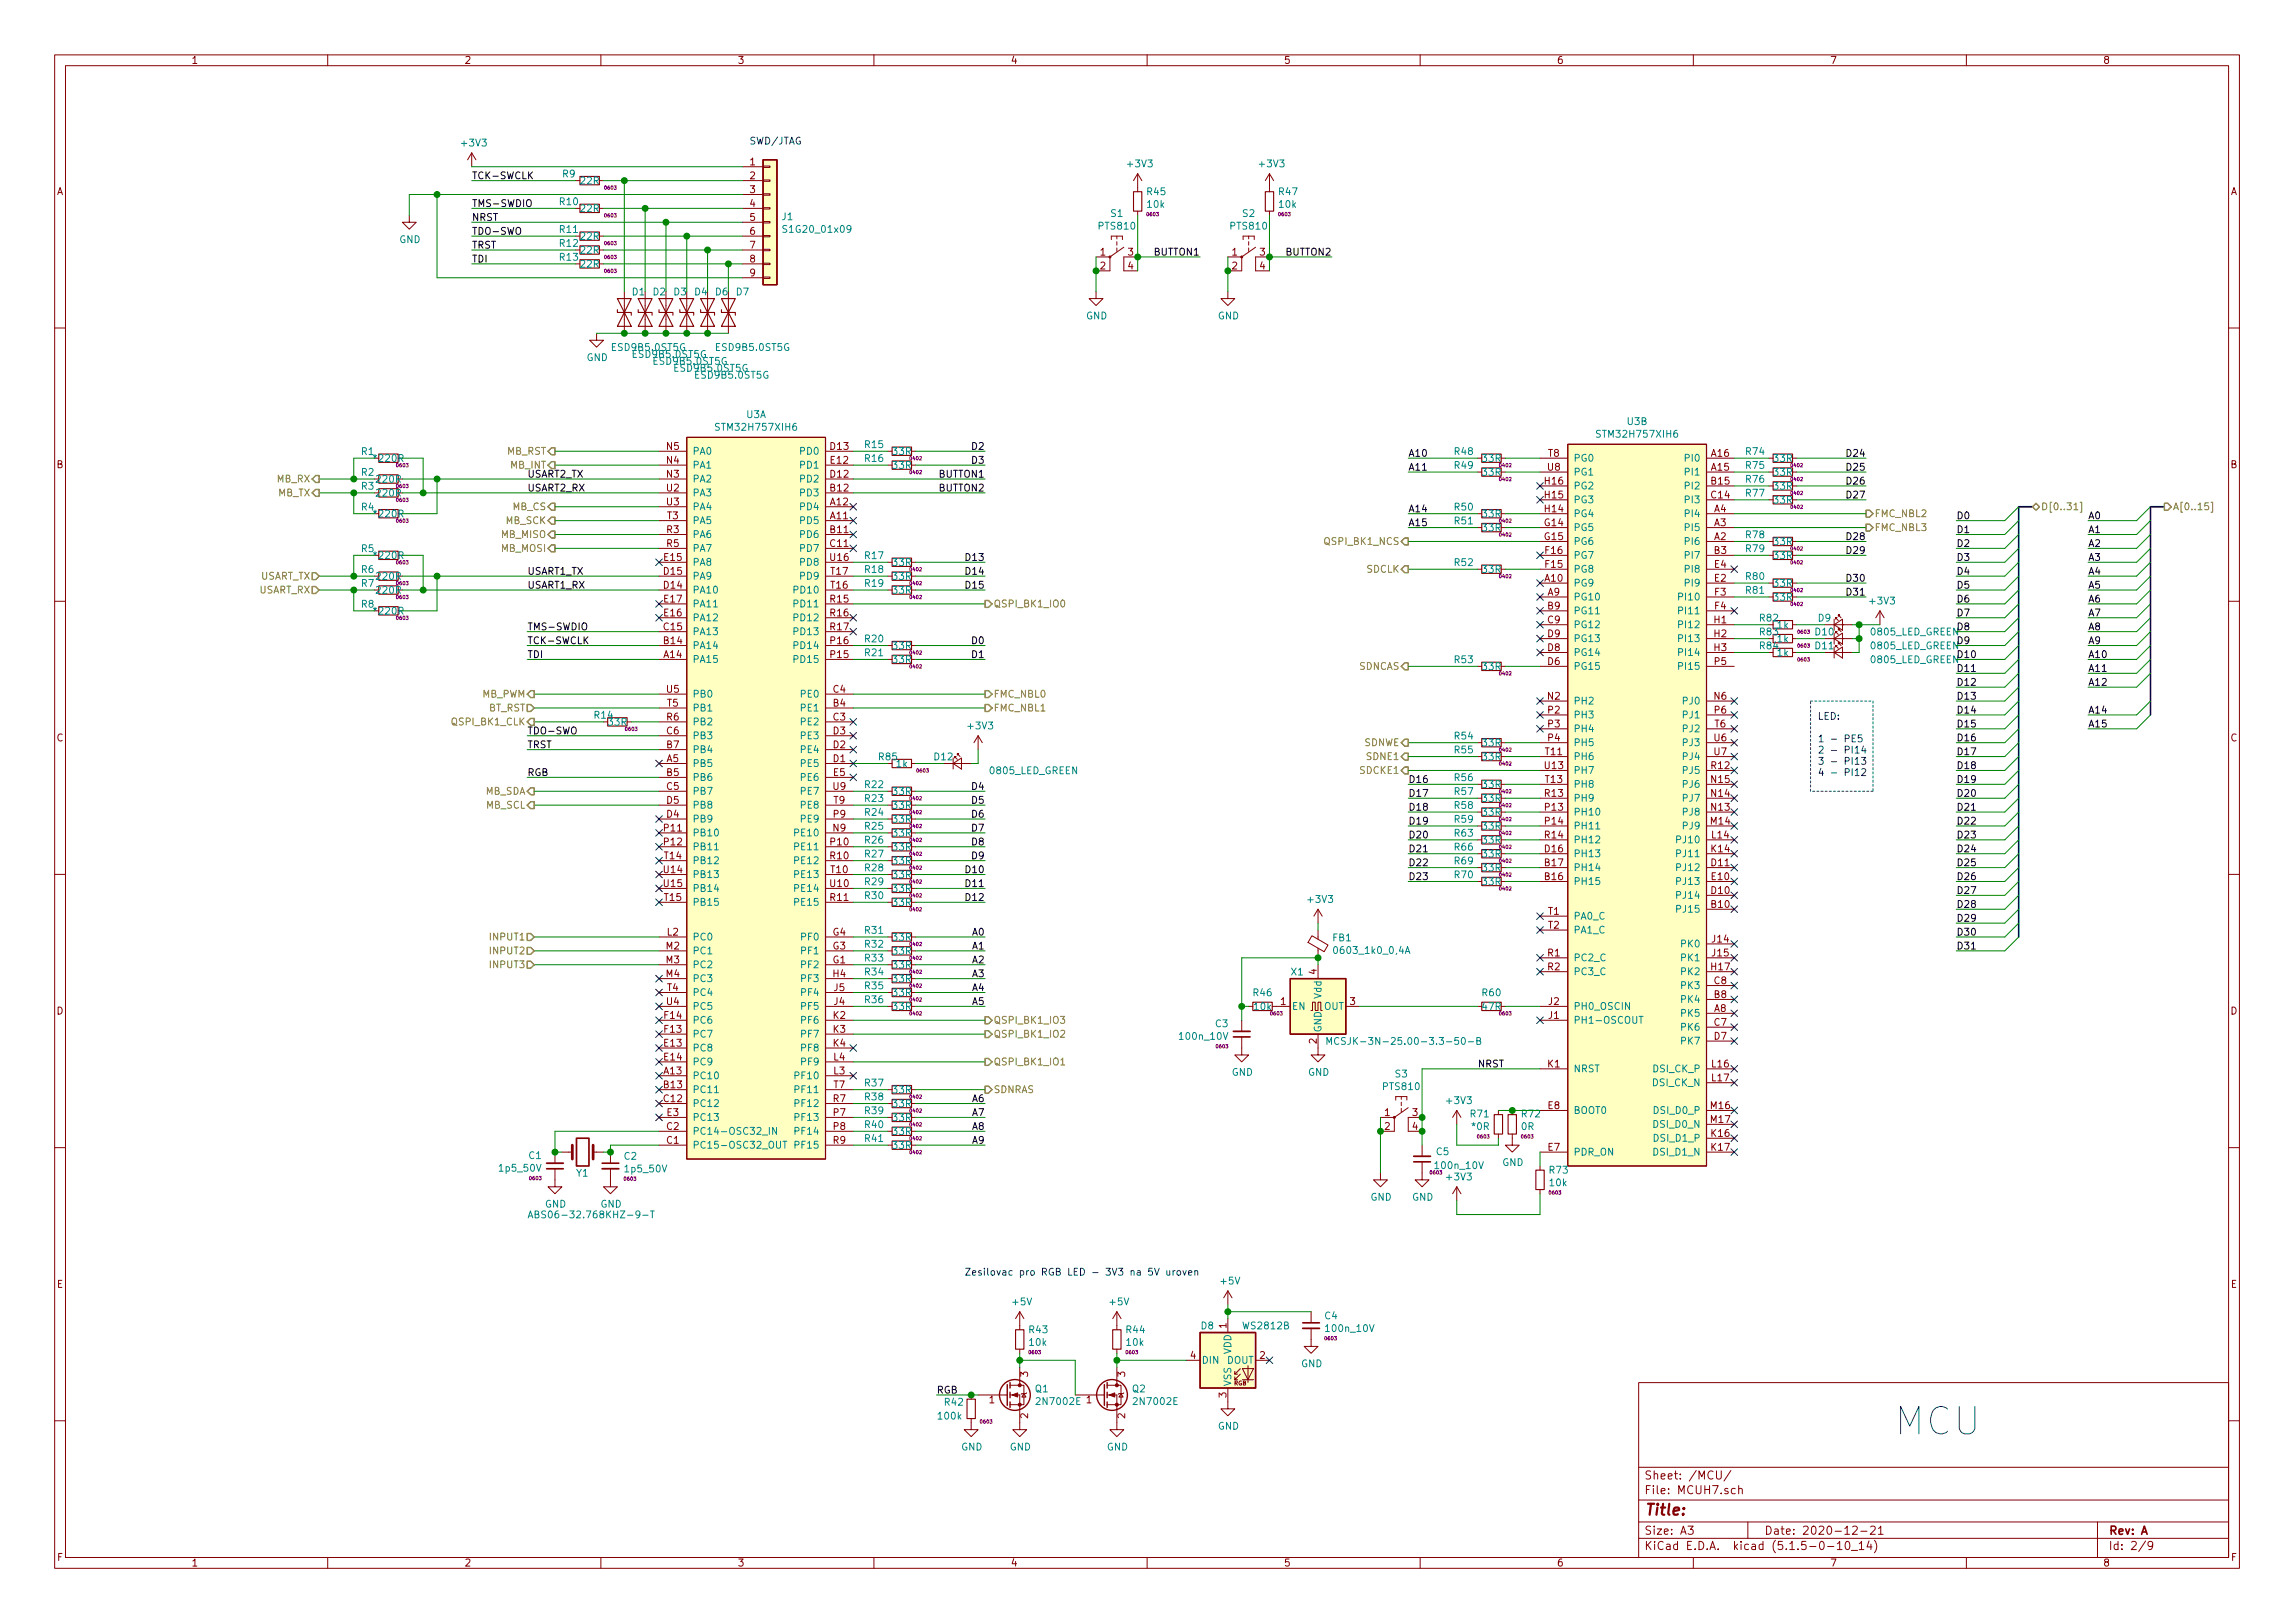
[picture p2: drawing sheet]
<svg xmlns="http://www.w3.org/2000/svg" width="420mm" height="297mm" viewBox="0 0 420 297" stroke-linecap="round" stroke-linejoin="round" font-family="sans-serif">
<defs><g id="words">
<text font-size="7" fill="#0000c2" x="346.7" y="262.7">MCU</text>
<text font-size="2.8" fill="#840000" x="301" y="277.3">Title:</text>
<g font-size="2.1" fill="#840000">
<text x="301" y="273.5">File: MCUH7.sch</text>
<text x="301" y="270.8">Sheet: /MCU/</text>
<text x="301" y="280.9">Size: A3</text>
<text x="323" y="280.9">Date: 2020-12-21</text>
<text x="386" y="280.9">Rev: A</text>
<text x="301" y="283.7">KiCad E.D.A. kicad (5.1.5-0-10_14)</text>
<text x="386" y="283.7">Id: 2/9</text>
</g>
<g font-size="1.8" fill="#840000">
<text x="35" y="11.7">1</text>
<text x="85" y="11.7">2</text>
<text x="135" y="11.7">3</text>
<text x="185" y="11.7">4</text>
<text x="235" y="11.7">5</text>
<text x="285" y="11.7">6</text>
<text x="335" y="11.7">7</text>
<text x="385" y="11.7">8</text>
<text x="10.4" y="35.7">A</text>
<text x="137.3" y="30.3">1</text>
<text x="137.3" y="32.8">2</text>
<text x="137.3" y="35.3">3</text>
<text x="408.4" y="35.7">A</text>
<text x="137.3" y="37.9">4</text>
<text x="137.3" y="40.4">5</text>
<text x="137.3" y="43">6</text>
<text x="137.3" y="45.5">7</text>
<text x="201.4" y="46.8">1</text>
<text x="206.5" y="46.8">3</text>
<text x="225.6" y="46.8">1</text>
<text x="230.7" y="46.8">3</text>
<text x="137.3" y="48">8</text>
<text x="137.3" y="50.6">9</text>
<text x="201.4" y="49.3">2</text>
<text x="206.5" y="49.3">4</text>
<text x="225.6" y="49.3">2</text>
<text x="230.7" y="49.3">4</text>
<text x="122.1" y="82.3">N5</text>
<text x="152" y="82.3">D13</text>
<text x="283.5" y="83.6">T8</text>
<text x="313.3" y="83.6">A16</text>
<text x="10.4" y="85.7">B</text>
<text x="122.1" y="87.4">N3</text>
<text x="122.1" y="84.9">N4</text>
<text x="122.1" y="90">U2</text>
<text x="152" y="90">B12</text>
<text x="152" y="87.4">D12</text>
<text x="152.1" y="84.9">E12</text>
<text x="282.9" y="88.7">H16</text>
<text x="283.4" y="86.1">U8</text>
<text x="313.3" y="86.1">A15</text>
<text x="313.3" y="88.7">B15</text>
<text x="408.4" y="85.7">B</text>
<text x="122.1" y="92.5">U3</text>
<text x="122.2" y="95">T3</text>
<text x="152" y="95">A11</text>
<text x="152" y="92.5">A12</text>
<text x="282.9" y="93.8">H14</text>
<text x="282.9" y="91.2">H15</text>
<text x="313.3" y="91.2">C14</text>
<text x="313.8" y="93.8">A4</text>
<text x="122.1" y="97.6">R3</text>
<text x="122.1" y="100.1">R5</text>
<text x="152" y="97.6">B11</text>
<text x="152" y="100.1">C11</text>
<text x="282.8" y="96.3">G14</text>
<text x="282.8" y="98.8">G15</text>
<text x="283" y="101.4">F16</text>
<text x="313.8" y="98.8">A2</text>
<text x="313.8" y="96.3">A3</text>
<text x="313.8" y="101.4">B3</text>
<text x="121.6" y="107.7">D14</text>
<text x="121.6" y="105.2">D15</text>
<text x="121.6" y="102.7">E15</text>
<text x="152" y="102.7">U16</text>
<text x="152.1" y="107.7">T16</text>
<text x="152.1" y="105.2">T17</text>
<text x="282.9" y="106.5">A10</text>
<text x="283" y="103.9">F15</text>
<text x="313.9" y="106.5">E2</text>
<text x="313.9" y="103.9">E4</text>
<text x="121.6" y="112.8">E16</text>
<text x="121.6" y="110.3">E17</text>
<text x="152" y="110.3">R15</text>
<text x="152" y="112.8">R16</text>
<text x="283.4" y="109">A9</text>
<text x="283.4" y="111.5">B9</text>
<text x="313.9" y="109">F3</text>
<text x="313.9" y="111.5">F4</text>
<text x="121.6" y="117.9">B14</text>
<text x="121.6" y="115.4">C15</text>
<text x="152" y="115.4">R17</text>
<text x="152.1" y="117.9">P16</text>
<text x="283.4" y="114.1">C9</text>
<text x="283.4" y="119.2">D8</text>
<text x="283.4" y="116.6">D9</text>
<text x="313.8" y="114.1">H1</text>
<text x="313.8" y="116.6">H2</text>
<text x="313.8" y="119.2">H3</text>
<text x="121.6" y="120.4">A14</text>
<text x="152.1" y="120.4">P15</text>
<text x="283.4" y="121.7">D6</text>
<text x="313.9" y="121.7">P5</text>
<text x="122.1" y="131.9">R6</text>
<text x="122.1" y="126.8">U5</text>
<text x="122.2" y="129.3">T5</text>
<text x="152.6" y="129.3">B4</text>
<text x="152.6" y="131.9">C3</text>
<text x="152.6" y="126.8">C4</text>
<text x="283.4" y="128.1">N2</text>
<text x="283.4" y="130.6">P2</text>
<text x="313.8" y="128.1">N6</text>
<text x="313.9" y="130.6">P6</text>
<text x="10.4" y="135.7">C</text>
<text x="122.1" y="136.9">B7</text>
<text x="122.1" y="134.4">C6</text>
<text x="152.6" y="136.9">D2</text>
<text x="152.6" y="134.4">D3</text>
<text x="283.4" y="133.1">P3</text>
<text x="283.4" y="135.7">P4</text>
<text x="313.8" y="135.7">U6</text>
<text x="313.9" y="133.1">T6</text>
<text x="408.4" y="135.7">C</text>
<text x="122.1" y="139.5">A5</text>
<text x="122.1" y="142">B5</text>
<text x="152.6" y="139.5">D1</text>
<text x="152.6" y="142">E5</text>
<text x="282.9" y="140.8">U13</text>
<text x="283" y="138.2">T11</text>
<text x="283" y="143.3">T13</text>
<text x="313.3" y="143.3">N15</text>
<text x="313.3" y="140.8">R12</text>
<text x="313.8" y="138.2">U7</text>
<text x="122.1" y="144.6">C5</text>
<text x="122.1" y="149.6">D4</text>
<text x="122.1" y="147.1">D5</text>
<text x="152.6" y="144.6">U9</text>
<text x="152.6" y="149.6">P9</text>
<text x="152.7" y="147.1">T9</text>
<text x="282.9" y="145.8">R13</text>
<text x="282.9" y="148.4">P13</text>
<text x="313.3" y="148.4">N13</text>
<text x="313.3" y="145.8">N14</text>
<text x="121.6" y="152.2">P11</text>
<text x="121.6" y="154.7">P12</text>
<text x="152.1" y="154.7">P10</text>
<text x="152.6" y="152.2">N9</text>
<text x="282.9" y="156">D16</text>
<text x="282.9" y="153.5">R14</text>
<text x="282.9" y="150.9">P14</text>
<text x="313.3" y="150.9">M14</text>
<text x="313.3" y="156">K14</text>
<text x="313.4" y="153.5">L14</text>
<text x="121.6" y="159.8">U14</text>
<text x="121.7" y="157.3">T14</text>
<text x="152" y="157.3">R10</text>
<text x="152.1" y="159.8">T10</text>
<text x="282.9" y="161.1">B16</text>
<text x="282.9" y="158.5">B17</text>
<text x="313.3" y="158.5">D11</text>
<text x="313.4" y="161.1">E10</text>
<text x="121.6" y="162.3">U15</text>
<text x="121.7" y="164.9">T15</text>
<text x="152" y="164.9">R11</text>
<text x="152" y="162.3">U10</text>
<text x="283.5" y="167.4">T1</text>
<text x="313.3" y="166.2">B10</text>
<text x="313.3" y="163.6">D10</text>
<text x="122" y="173.8">M2</text>
<text x="122.2" y="171.2">L2</text>
<text x="152.5" y="173.8">G3</text>
<text x="152.5" y="171.2">G4</text>
<text x="283.5" y="170">T2</text>
<text x="313.5" y="172.5">J14</text>
<text x="122" y="176.3">M3</text>
<text x="122" y="178.9">M4</text>
<text x="152.5" y="176.3">G1</text>
<text x="152.6" y="178.9">H4</text>
<text x="241" y="178.3" transform="rotate(-90 241 178.3)">4</text>
<text x="283.4" y="175">R1</text>
<text x="283.4" y="177.6">R2</text>
<text x="313.3" y="177.6">H17</text>
<text x="313.5" y="175">J15</text>
<text x="10.4" y="185.7">D</text>
<text x="122.1" y="183.9">U4</text>
<text x="122.2" y="181.4">T4</text>
<text x="152.7" y="183.9">J4</text>
<text x="152.7" y="181.4">J5</text>
<text x="234.5" y="183.9">1</text>
<text x="247.2" y="183.9">3</text>
<text x="283.5" y="183.9">J2</text>
<text x="313.8" y="185.2">A8</text>
<text x="313.8" y="182.7">B8</text>
<text x="313.8" y="180.1">C8</text>
<text x="408.4" y="185.7">D</text>
<text x="121.6" y="191.6">E13</text>
<text x="121.7" y="189">F13</text>
<text x="121.7" y="186.5">F14</text>
<text x="152.6" y="186.5">K2</text>
<text x="152.6" y="189">K3</text>
<text x="152.6" y="191.6">K4</text>
<text x="241" y="191" transform="rotate(-90 241 191)">2</text>
<text x="283.5" y="186.5">J1</text>
<text x="313.8" y="187.7">C7</text>
<text x="313.8" y="190.3">D7</text>
<text x="121.6" y="196.6">A13</text>
<text x="121.6" y="194.1">E14</text>
<text x="152.7" y="196.6">L3</text>
<text x="152.7" y="194.1">L4</text>
<text x="283.4" y="195.4">K1</text>
<text x="313.4" y="195.4">L16</text>
<text x="313.4" y="197.9">L17</text>
<text x="121.6" y="199.2">B13</text>
<text x="121.6" y="201.7">C12</text>
<text x="152.6" y="201.7">R7</text>
<text x="152.7" y="199.2">T7</text>
<text x="283.4" y="203">E8</text>
<text x="313.3" y="203">M16</text>
<text x="122.1" y="209.3">C1</text>
<text x="122.1" y="206.8">C2</text>
<text x="122.1" y="204.3">E3</text>
<text x="152.6" y="209.3">R9</text>
<text x="152.6" y="204.3">P7</text>
<text x="152.6" y="206.8">P8</text>
<text x="253.5" y="204.3">1</text>
<text x="253.5" y="206.8">2</text>
<text x="258.6" y="204.3">3</text>
<text x="258.6" y="206.8">4</text>
<text x="313.3" y="205.5">M17</text>
<text x="313.3" y="208.1">K16</text>
<text x="283.4" y="210.6">E7</text>
<text x="313.3" y="210.6">K17</text>
<text x="10.4" y="235.7">E</text>
<text x="408.4" y="235.7">E</text>
<text x="224.5" y="243.1" transform="rotate(-90 224.5 243.1)">1</text>
<text x="188.2" y="252" transform="rotate(-90 188.2 252)">3</text>
<text x="206" y="252" transform="rotate(-90 206 252)">3</text>
<text x="218" y="248.7">4</text>
<text x="230.7" y="248.7">2</text>
<text x="181.1" y="256.8">1</text>
<text x="198.9" y="256.8">1</text>
<text x="224.5" y="255.8" transform="rotate(-90 224.5 255.8)">3</text>
<text x="188.2" y="259.6" transform="rotate(-90 188.2 259.6)">2</text>
<text x="206" y="259.6" transform="rotate(-90 206 259.6)">2</text>
<text x="10.5" y="285.7">F</text>
<text x="35" y="286.7">1</text>
<text x="85" y="286.7">2</text>
<text x="135" y="286.7">3</text>
<text x="185" y="286.7">4</text>
<text x="235" y="286.7">5</text>
<text x="285" y="286.7">6</text>
<text x="335" y="286.7">7</text>
<text x="385" y="286.7">8</text>
<text x="408.5" y="285.7">F</text>
</g>
<g font-size="1.8" fill="#008484">
<text x="84.7" y="26.8">+3V3</text>
<text x="103" y="32.5">R9</text>
<text x="106.3" y="33.7">22R</text>
<text x="206.6" y="30.6">+3V3</text>
<text x="210.1" y="35.7">R45</text>
<text x="230.7" y="30.6">+3V3</text>
<text x="234.2" y="35.7">R47</text>
<text x="102.5" y="37.6">R10</text>
<text x="106.3" y="38.8">22R</text>
<text x="143.2" y="40.3">J1</text>
<text x="203.4" y="39.7">S1</text>
<text x="210.1" y="38">10k</text>
<text x="227.5" y="39.7">S2</text>
<text x="234.2" y="38">10k</text>
<text x="73.1" y="44.5">GND</text>
<text x="102.5" y="47.7">R13</text>
<text x="102.5" y="45.2">R12</text>
<text x="102.5" y="42.6">R11</text>
<text x="106.3" y="46.4">22R</text>
<text x="106.3" y="43.9">22R</text>
<text x="143.9" y="42.6">S1G20_01x09</text>
<text x="201.3" y="42">PTS810</text>
<text x="225.4" y="42">PTS810</text>
<text x="106.3" y="49">22R</text>
<text x="115.8" y="54.1">D1</text>
<text x="119.6" y="54.1">D2</text>
<text x="123.4" y="54.1">D3</text>
<text x="127.2" y="54.1">D4</text>
<text x="131" y="54.1">D6</text>
<text x="134.8" y="54.1">D7</text>
<text x="198.8" y="58.5">GND</text>
<text x="223" y="58.5">GND</text>
<text x="131.3" y="64.2">ESD9B5.0ST5G</text>
<text x="107.4" y="66.1">GND</text>
<text x="127.5" y="69.3">ESD9B5.0ST5G</text>
<text x="136.7" y="76.5">U3A</text>
<text x="298" y="77.8">U3B</text>
<text x="66.2" y="83.3">R1</text>
<text x="126.7" y="83.2">PA0</text>
<text x="131.5" y="78.8">STM32H757XIH6</text>
<text x="146.7" y="83.2">PD0</text>
<text x="158.4" y="82">R15</text>
<text x="163.5" y="83.3">33R</text>
<text x="266.3" y="83.3">R48</text>
<text x="292.8" y="80.1">STM32H757XIH6</text>
<text x="319.7" y="83.3">R74</text>
<text x="66.2" y="89.6">R3</text>
<text x="66.2" y="87.1">R2</text>
<text x="68.7" y="84.5">*220R</text>
<text x="69" y="88.4">220R</text>
<text x="126.7" y="88.3">PA2</text>
<text x="126.7" y="85.8">PA1</text>
<text x="146.7" y="88.3">PD2</text>
<text x="146.7" y="85.8">PD1</text>
<text x="158.4" y="84.5">R16</text>
<text x="163.5" y="85.8">33R</text>
<text x="266.3" y="85.8">R49</text>
<text x="271.4" y="87.1">33R</text>
<text x="271.4" y="84.5">33R</text>
<text x="288" y="89.6">PG2</text>
<text x="288" y="84.5">PG0</text>
<text x="288" y="87">PG1</text>
<text x="308.7" y="87">PI1</text>
<text x="308.7" y="84.5">PI0</text>
<text x="308.7" y="89.6">PI2</text>
<text x="319.7" y="88.4">R76</text>
<text x="319.7" y="85.8">R75</text>
<text x="324.8" y="89.6">33R</text>
<text x="324.8" y="87.1">33R</text>
<text x="324.8" y="84.5">33R</text>
<text x="66.2" y="93.4">R4</text>
<text x="68.7" y="94.7">*220R</text>
<text x="69" y="90.9">220R</text>
<text x="126.7" y="95.9">PA5</text>
<text x="126.7" y="90.8">PA3</text>
<text x="126.7" y="93.4">PA4</text>
<text x="146.7" y="95.9">PD5</text>
<text x="146.7" y="93.4">PD4</text>
<text x="146.7" y="90.8">PD3</text>
<text x="266.3" y="96">R51</text>
<text x="266.3" y="93.4">R50</text>
<text x="271.4" y="94.7">33R</text>
<text x="288" y="94.7">PG4</text>
<text x="288" y="92.1">PG3</text>
<text x="308.7" y="94.7">PI4</text>
<text x="308.7" y="92.1">PI3</text>
<text x="319.7" y="90.9">R77</text>
<text x="324.8" y="92.2">33R</text>
<text x="66.2" y="101.1">R5</text>
<text x="126.7" y="98.5">PA6</text>
<text x="126.7" y="101">PA7</text>
<text x="146.7" y="98.5">PD6</text>
<text x="146.7" y="101">PD7</text>
<text x="271.4" y="97.2">33R</text>
<text x="288" y="97.2">PG5</text>
<text x="288" y="99.7">PG6</text>
<text x="308.7" y="99.7">PI6</text>
<text x="308.7" y="97.2">PI5</text>
<text x="319.7" y="101.1">R79</text>
<text x="319.7" y="98.5">R78</text>
<text x="324.8" y="99.8">33R</text>
<text x="66.2" y="107.4">R7</text>
<text x="66.2" y="104.9">R6</text>
<text x="68.7" y="102.3">*220R</text>
<text x="69" y="106.1">220R</text>
<text x="126.7" y="106.1">PA9</text>
<text x="126.7" y="103.5">PA8</text>
<text x="146.7" y="106.1">PD9</text>
<text x="146.7" y="103.5">PD8</text>
<text x="158.4" y="107.4">R19</text>
<text x="158.4" y="104.9">R18</text>
<text x="158.4" y="102.3">R17</text>
<text x="163.5" y="106.1">33R</text>
<text x="163.5" y="103.6">33R</text>
<text x="266.3" y="103.6">R52</text>
<text x="271.4" y="104.9">33R</text>
<text x="288" y="107.4">PG9</text>
<text x="288" y="104.8">PG8</text>
<text x="288" y="102.3">PG7</text>
<text x="308.7" y="102.3">PI7</text>
<text x="308.7" y="107.4">PI9</text>
<text x="308.7" y="104.8">PI8</text>
<text x="319.7" y="106.1">R80</text>
<text x="324.8" y="107.4">33R</text>
<text x="324.8" y="102.3">33R</text>
<text x="66.2" y="111.2">R8</text>
<text x="68.7" y="112.5">*220R</text>
<text x="69" y="108.7">220R</text>
<text x="126.7" y="108.6">PA10</text>
<text x="126.7" y="113.7">PA12</text>
<text x="126.7" y="111.2">PA11</text>
<text x="145.7" y="111.2">PD11</text>
<text x="145.7" y="113.7">PD12</text>
<text x="145.7" y="108.6">PD10</text>
<text x="163.5" y="108.7">33R</text>
<text x="288" y="109.9">PG10</text>
<text x="288" y="112.4">PG11</text>
<text x="307.8" y="109.9">PI10</text>
<text x="307.8" y="112.4">PI11</text>
<text x="319.7" y="108.7">R81</text>
<text x="322.2" y="113.8">R82</text>
<text x="324.8" y="109.9">33R</text>
<text x="332.9" y="113.8">D9</text>
<text x="342.5" y="110.6">+3V3</text>
<text x="126.7" y="118.8">PA14</text>
<text x="126.7" y="116.2">PA13</text>
<text x="145.7" y="118.8">PD14</text>
<text x="145.7" y="116.2">PD13</text>
<text x="158.4" y="117.6">R20</text>
<text x="163.5" y="118.8">33R</text>
<text x="288" y="115">PG12</text>
<text x="288" y="117.5">PG13</text>
<text x="307.8" y="115">PI12</text>
<text x="307.8" y="117.5">PI13</text>
<text x="322.2" y="116.3">R83</text>
<text x="322.2" y="118.8">R84</text>
<text x="325.4" y="115">1k</text>
<text x="325.4" y="117.6">1k</text>
<text x="332.4" y="118.8">D11</text>
<text x="332.4" y="116.3">D10</text>
<text x="342.7" y="118.8">0805_LED_GREEN</text>
<text x="342.7" y="116.3">0805_LED_GREEN</text>
<text x="126.7" y="121.3">PA15</text>
<text x="145.7" y="121.3">PD15</text>
<text x="158.4" y="120.1">R21</text>
<text x="163.5" y="121.4">33R</text>
<text x="266.3" y="121.4">R53</text>
<text x="271.4" y="122.6">33R</text>
<text x="288" y="122.6">PG15</text>
<text x="288" y="120.1">PG14</text>
<text x="307.8" y="120.1">PI14</text>
<text x="307.8" y="122.6">PI15</text>
<text x="325.4" y="120.1">1k</text>
<text x="342.7" y="121.4">0805_LED_GREEN</text>
<text x="108.9" y="131.5">R14</text>
<text x="126.7" y="130.2">PB1</text>
<text x="126.7" y="127.7">PB0</text>
<text x="146.8" y="130.2">PE1</text>
<text x="146.8" y="127.7">PE0</text>
<text x="288" y="128.9">PH2</text>
<text x="288" y="131.5">PH3</text>
<text x="308.3" y="128.9">PJ0</text>
<text x="308.3" y="131.5">PJ1</text>
<text x="111.4" y="132.8">33R</text>
<text x="126.7" y="137.8">PB4</text>
<text x="126.7" y="135.3">PB3</text>
<text x="126.7" y="132.8">PB2</text>
<text x="146.8" y="132.8">PE2</text>
<text x="146.8" y="137.8">PE4</text>
<text x="146.8" y="135.3">PE3</text>
<text x="177.4" y="133.5">+3V3</text>
<text x="266.3" y="137.9">R55</text>
<text x="266.3" y="135.3">R54</text>
<text x="271.4" y="136.6">33R</text>
<text x="288" y="134">PH4</text>
<text x="288" y="136.6">PH5</text>
<text x="308.3" y="134">PJ2</text>
<text x="308.3" y="136.6">PJ3</text>
<text x="126.7" y="140.4">PB5</text>
<text x="126.7" y="142.9">PB6</text>
<text x="146.8" y="140.4">PE5</text>
<text x="146.8" y="142.9">PE6</text>
<text x="160.9" y="139.2">R85</text>
<text x="164.1" y="140.4">1k</text>
<text x="171.1" y="139.2">D12</text>
<text x="181.4" y="141.7">0805_LED_GREEN</text>
<text x="266.3" y="143">R56</text>
<text x="271.4" y="139.2">33R</text>
<text x="288" y="139.1">PH6</text>
<text x="288" y="141.6">PH7</text>
<text x="308.3" y="141.6">PJ5</text>
<text x="308.3" y="139.1">PJ4</text>
<text x="126.7" y="145.5">PB7</text>
<text x="126.7" y="148">PB8</text>
<text x="146.8" y="148">PE8</text>
<text x="146.8" y="145.5">PE7</text>
<text x="158.4" y="149.3">R24</text>
<text x="158.4" y="146.8">R23</text>
<text x="158.4" y="144.2">R22</text>
<text x="163.5" y="148">33R</text>
<text x="163.5" y="145.5">33R</text>
<text x="266.3" y="148">R58</text>
<text x="266.3" y="145.5">R57</text>
<text x="271.4" y="149.3">33R</text>
<text x="271.4" y="146.8">33R</text>
<text x="271.4" y="144.2">33R</text>
<text x="288" y="149.3">PH10</text>
<text x="288" y="146.7">PH9</text>
<text x="288" y="144.2">PH8</text>
<text x="308.3" y="149.3">PJ8</text>
<text x="308.3" y="146.7">PJ7</text>
<text x="308.3" y="144.2">PJ6</text>
<text x="126.7" y="150.5">PB9</text>
<text x="126.7" y="153.1">PB10</text>
<text x="126.7" y="155.6">PB11</text>
<text x="145.8" y="153.1">PE10</text>
<text x="145.8" y="155.6">PE11</text>
<text x="146.8" y="150.5">PE9</text>
<text x="158.4" y="154.4">R26</text>
<text x="158.4" y="151.9">R25</text>
<text x="163.5" y="155.7">33R</text>
<text x="163.5" y="153.1">33R</text>
<text x="163.5" y="150.6">33R</text>
<text x="266.3" y="155.7">R66</text>
<text x="266.3" y="153.1">R63</text>
<text x="266.3" y="150.6">R59</text>
<text x="271.4" y="154.4">33R</text>
<text x="271.4" y="151.9">33R</text>
<text x="288" y="151.8">PH11</text>
<text x="288" y="154.3">PH12</text>
<text x="307.3" y="154.3">PJ10</text>
<text x="308.3" y="151.8">PJ9</text>
<text x="126.7" y="158.2">PB12</text>
<text x="126.7" y="160.7">PB13</text>
<text x="145.8" y="158.2">PE12</text>
<text x="145.8" y="160.7">PE13</text>
<text x="158.4" y="159.5">R28</text>
<text x="158.4" y="156.9">R27</text>
<text x="163.5" y="160.7">33R</text>
<text x="163.5" y="158.2">33R</text>
<text x="266.3" y="160.7">R70</text>
<text x="266.3" y="158.2">R69</text>
<text x="271.4" y="159.5">33R</text>
<text x="271.4" y="156.9">33R</text>
<text x="288" y="162">PH15</text>
<text x="288" y="159.4">PH14</text>
<text x="288" y="156.9">PH13</text>
<text x="307.3" y="159.4">PJ12</text>
<text x="307.3" y="162">PJ13</text>
<text x="307.3" y="156.9">PJ11</text>
<text x="126.7" y="165.8">PB15</text>
<text x="126.7" y="163.2">PB14</text>
<text x="145.8" y="165.8">PE15</text>
<text x="145.8" y="163.2">PE14</text>
<text x="158.4" y="164.6">R30</text>
<text x="158.4" y="162">R29</text>
<text x="163.5" y="165.8">33R</text>
<text x="163.5" y="163.3">33R</text>
<text x="239.6" y="165.2">+3V3</text>
<text x="271.4" y="162">33R</text>
<text x="307.3" y="167">PJ15</text>
<text x="307.3" y="164.5">PJ14</text>
<text x="126.7" y="172.1">PC0</text>
<text x="146.9" y="172.1">PF0</text>
<text x="158.4" y="173.4">R32</text>
<text x="158.4" y="170.9">R31</text>
<text x="163.5" y="172.2">33R</text>
<text x="244" y="172.3">FB1</text>
<text x="288" y="168.3">PA0_C</text>
<text x="288" y="170.9">PA1_C</text>
<text x="308" y="173.4">PK0</text>
<text x="126.7" y="174.7">PC1</text>
<text x="126.7" y="177.2">PC2</text>
<text x="126.7" y="179.7">PC3</text>
<text x="146.9" y="177.2">PF2</text>
<text x="146.9" y="174.7">PF1</text>
<text x="146.9" y="179.7">PF3</text>
<text x="158.4" y="178.5">R34</text>
<text x="158.4" y="176">R33</text>
<text x="163.5" y="179.8">33R</text>
<text x="163.5" y="177.3">33R</text>
<text x="163.5" y="174.7">33R</text>
<text x="236.4" y="178.5">X1</text>
<text x="244.8" y="174.6">0603_1k0_0,4A</text>
<text x="288" y="175.9">PC2_C</text>
<text x="288" y="178.5">PC3_C</text>
<text x="308" y="178.5">PK2</text>
<text x="308" y="175.9">PK1</text>
<text x="126.7" y="182.3">PC4</text>
<text x="126.7" y="184.8">PC5</text>
<text x="146.9" y="184.8">PF5</text>
<text x="146.9" y="182.3">PF4</text>
<text x="158.4" y="183.6">R36</text>
<text x="158.4" y="181.1">R35</text>
<text x="163.5" y="184.9">33R</text>
<text x="163.5" y="182.3">33R</text>
<text x="229.5" y="182.3">R46</text>
<text x="229.7" y="184.9">10k</text>
<text x="236.5" y="184.8">EN</text>
<text x="241.9" y="182.7" transform="rotate(-90 241.9 182.7)">Vdd</text>
<text x="242.4" y="184.8">OUT</text>
<text x="271.4" y="182.3">R60</text>
<text x="271.4" y="184.9">47R</text>
<text x="288" y="184.8">PH0_OSCIN</text>
<text x="308" y="183.6">PK4</text>
<text x="308" y="181">PK3</text>
<text x="126.7" y="189.9">PC7</text>
<text x="126.7" y="187.4">PC6</text>
<text x="146.9" y="187.4">PF6</text>
<text x="146.9" y="189.9">PF7</text>
<text x="216.2" y="190.3">100n_10V</text>
<text x="222.6" y="188">C3</text>
<text x="241.9" y="189" transform="rotate(-90 241.9 189)">GND</text>
<text x="246.3" y="191.2">MCSJK-3N-25.00-3.3-50-B</text>
<text x="288" y="187.4">PH1-OSCOUT</text>
<text x="308" y="186.1">PK5</text>
<text x="308" y="188.6">PK6</text>
<text x="308" y="191.2">PK7</text>
<text x="126.7" y="197.5">PC10</text>
<text x="126.7" y="192.4">PC8</text>
<text x="126.7" y="195">PC9</text>
<text x="145.9" y="197.5">PF10</text>
<text x="146.9" y="192.4">PF8</text>
<text x="146.9" y="195">PF9</text>
<text x="225.5" y="196.9">GND</text>
<text x="239.5" y="196.9">GND</text>
<text x="255.5" y="197.2">S3</text>
<text x="288" y="196.3">NRST</text>
<text x="302.7" y="196.3">DSI_CK_P</text>
<text x="126.7" y="200.1">PC11</text>
<text x="126.7" y="202.6">PC12</text>
<text x="145.9" y="202.6">PF12</text>
<text x="145.9" y="200.1">PF11</text>
<text x="158.4" y="203.9">R39</text>
<text x="158.4" y="201.4">R38</text>
<text x="158.4" y="198.8">R37</text>
<text x="163.5" y="202.7">33R</text>
<text x="163.5" y="200.1">33R</text>
<text x="253.3" y="199.5">PTS810</text>
<text x="265" y="202.1">+3V3</text>
<text x="288" y="203.9">BOOT0</text>
<text x="302.7" y="198.8">DSI_CK_N</text>
<text x="303" y="203.9">DSI_D0_P</text>
<text x="126.7" y="207.7">PC14-OSC32_IN</text>
<text x="126.7" y="205.1">PC13</text>
<text x="145.9" y="205.1">PF13</text>
<text x="145.9" y="207.7">PF14</text>
<text x="158.4" y="209">R41</text>
<text x="158.4" y="206.5">R40</text>
<text x="163.5" y="207.7">33R</text>
<text x="163.5" y="205.2">33R</text>
<text x="269.3" y="204.5">R71</text>
<text x="269.5" y="206.8">*0R</text>
<text x="278.6" y="206.8">0R</text>
<text x="278.6" y="204.5">R72</text>
<text x="302.9" y="206.4">DSI_D0_N</text>
<text x="303" y="209">DSI_D1_P</text>
<text x="91.6" y="214.4">1p5_50V</text>
<text x="96.9" y="212.1">C1</text>
<text x="105.6" y="215.4">Y1</text>
<text x="114.3" y="212.3">C2</text>
<text x="114.6" y="214.6">1p5_50V</text>
<text x="126.7" y="210.2">PC15-OSC32_OUT</text>
<text x="145.9" y="210.2">PF15</text>
<text x="163.5" y="210.3">33R</text>
<text x="263" y="211.4">C5</text>
<text x="263" y="214">100n_10V</text>
<text x="275" y="213.4">GND</text>
<text x="283.7" y="214.8">R73</text>
<text x="288" y="211.5">PDR_ON</text>
<text x="302.9" y="211.5">DSI_D1_N</text>
<text x="99.8" y="221">GND</text>
<text x="109.9" y="221">GND</text>
<text x="250.9" y="219.7">GND</text>
<text x="258.5" y="219.7">GND</text>
<text x="265" y="216">+3V3</text>
<text x="283.8" y="217.1">10k</text>
<text x="99" y="223">ABS06-32.768KHZ-9-T</text>
<text x="185.5" y="238.9">+5V</text>
<text x="203.3" y="238.9">+5V</text>
<text x="223.6" y="235.1">+5V</text>
<text x="188.5" y="244">R43</text>
<text x="206.2" y="244">R44</text>
<text x="219.9" y="243.3">D8</text>
<text x="227.8" y="243.3">WS2812B</text>
<text x="242.6" y="241.5">C4</text>
<text x="243" y="243.8">100n_10V</text>
<text x="188.5" y="246.3">10k</text>
<text x="206.3" y="246.3">10k</text>
<text x="220" y="249.6">DIN</text>
<text x="224.6" y="249.6">DOUT</text>
<text x="225.4" y="247.9" transform="rotate(-90 225.4 247.9)">VDD</text>
<text x="238.2" y="250.2">GND</text>
<text x="173" y="257.3">R42</text>
<text x="189.6" y="254.8">Q1</text>
<text x="190" y="257.1">2N7002E</text>
<text x="207.3" y="254.8">Q2</text>
<text x="207.8" y="257.1">2N7002E</text>
<text x="225.4" y="253.8" transform="rotate(-90 225.4 253.8)">VSS</text>
<text x="171.9" y="259.8">100k</text>
<text x="223" y="261.7">GND</text>
<text x="176" y="265.5">GND</text>
<text x="184.9" y="265.5">GND</text>
<text x="202.6" y="265.5">GND</text>
</g>
<g font-size="1.8" fill="#0000c2">
<text x="137.2" y="26.5">SWD/JTAG</text>
<text x="332.7" y="131.7">LED:</text>
<text x="332.7" y="135.9">1 - PE5</text>
<text x="332.7" y="137.9">2 - PI14</text>
<text x="332.7" y="140">3 - PI13</text>
<text x="332.7" y="142">4 - PI12</text>
<text x="176.5" y="233.5">Zesilovac pro RGB LED - 3V3 na 5V uroven</text>
</g>
<g font-size="1.8">
<text x="86.4" y="32.8">TCK-SWCLK</text>
<text x="86.4" y="37.9">TMS-SWDIO</text>
<text x="86.4" y="40.4">NRST</text>
<text x="86.4" y="45.5">TRST</text>
<text x="86.4" y="43">TDO-SWO</text>
<text x="211.4" y="46.8">BUTTON1</text>
<text x="235.5" y="46.8">BUTTON2</text>
<text x="86.4" y="48">TDI</text>
<text x="178.1" y="82.3">D2</text>
<text x="257.8" y="83.6">A10</text>
<text x="338.4" y="83.6">D24</text>
<text x="96.5" y="90">USART2_RX</text>
<text x="96.5" y="87.4">USART2_TX</text>
<text x="172" y="90">BUTTON2</text>
<text x="172" y="87.4">BUTTON1</text>
<text x="178.1" y="84.9">D3</text>
<text x="257.8" y="86.1">A11</text>
<text x="338.4" y="86.1">D25</text>
<text x="338.4" y="88.7">D26</text>
<text x="257.8" y="93.8">A14</text>
<text x="338.4" y="91.2">D27</text>
<text x="358.1" y="95">D0</text>
<text x="382.3" y="95">A0</text>
<text x="257.8" y="96.3">A15</text>
<text x="338.4" y="98.8">D28</text>
<text x="338.4" y="101.4">D29</text>
<text x="358.1" y="97.6">D1</text>
<text x="358.1" y="100.1">D2</text>
<text x="382.3" y="97.6">A1</text>
<text x="382.3" y="100.1">A2</text>
<text x="96.5" y="105.2">USART1_TX</text>
<text x="96.5" y="107.7">USART1_RX</text>
<text x="177.1" y="102.7">D13</text>
<text x="177.1" y="105.2">D14</text>
<text x="177.1" y="107.7">D15</text>
<text x="338.4" y="106.5">D30</text>
<text x="358.1" y="102.7">D3</text>
<text x="358.1" y="105.2">D4</text>
<text x="358.1" y="107.7">D5</text>
<text x="382.3" y="102.7">A3</text>
<text x="382.3" y="105.2">A4</text>
<text x="382.3" y="107.7">A5</text>
<text x="338.4" y="109">D31</text>
<text x="358.1" y="110.3">D6</text>
<text x="358.1" y="112.8">D7</text>
<text x="382.3" y="110.3">A6</text>
<text x="382.3" y="112.8">A7</text>
<text x="96.5" y="115.4">TMS-SWDIO</text>
<text x="96.5" y="117.9">TCK-SWCLK</text>
<text x="178.1" y="117.9">D0</text>
<text x="358.1" y="115.4">D8</text>
<text x="358.1" y="117.9">D9</text>
<text x="382.3" y="115.4">A8</text>
<text x="382.3" y="117.9">A9</text>
<text x="96.5" y="120.4">TDI</text>
<text x="178.1" y="120.4">D1</text>
<text x="358.1" y="120.4">D10</text>
<text x="358.1" y="123">D11</text>
<text x="358.1" y="125.5">D12</text>
<text x="382.3" y="120.4">A10</text>
<text x="382.3" y="123">A11</text>
<text x="382.3" y="125.5">A12</text>
<text x="358.1" y="128.1">D13</text>
<text x="358.1" y="130.6">D14</text>
<text x="382.3" y="130.6">A14</text>
<text x="96.5" y="134.4">TDO-SWO</text>
<text x="96.5" y="136.9">TRST</text>
<text x="358.1" y="133.1">D15</text>
<text x="358.1" y="135.7">D16</text>
<text x="382.3" y="133.1">A15</text>
<text x="96.5" y="142">RGB</text>
<text x="257.8" y="143.3">D16</text>
<text x="358.1" y="138.2">D17</text>
<text x="358.1" y="140.8">D18</text>
<text x="358.1" y="143.3">D19</text>
<text x="178.1" y="144.6">D4</text>
<text x="178.1" y="147.1">D5</text>
<text x="178.1" y="149.6">D6</text>
<text x="257.8" y="148.4">D18</text>
<text x="257.8" y="145.8">D17</text>
<text x="358.1" y="145.8">D20</text>
<text x="358.1" y="148.4">D21</text>
<text x="178.1" y="154.7">D8</text>
<text x="178.1" y="152.2">D7</text>
<text x="257.8" y="150.9">D19</text>
<text x="257.8" y="153.5">D20</text>
<text x="257.8" y="156">D21</text>
<text x="358.1" y="150.9">D22</text>
<text x="358.1" y="153.5">D23</text>
<text x="358.1" y="156">D24</text>
<text x="177.1" y="159.8">D10</text>
<text x="178.1" y="157.3">D9</text>
<text x="257.8" y="158.5">D22</text>
<text x="257.8" y="161.1">D23</text>
<text x="358.1" y="158.5">D25</text>
<text x="358.1" y="161.1">D26</text>
<text x="177.1" y="164.9">D12</text>
<text x="177.1" y="162.3">D11</text>
<text x="358.1" y="163.6">D27</text>
<text x="358.1" y="166.2">D28</text>
<text x="178.1" y="173.8">A1</text>
<text x="178.1" y="171.2">A0</text>
<text x="358.1" y="168.7">D29</text>
<text x="358.1" y="171.2">D30</text>
<text x="358.1" y="173.8">D31</text>
<text x="178.1" y="178.9">A3</text>
<text x="178.1" y="176.3">A2</text>
<text x="178.1" y="181.4">A4</text>
<text x="178.1" y="183.9">A5</text>
<text x="270.5" y="195.4">NRST</text>
<text x="178.1" y="201.7">A6</text>
<text x="178.1" y="204.3">A7</text>
<text x="178.1" y="206.8">A8</text>
<text x="178.1" y="209.3">A9</text>
<text x="171.4" y="255.1">RGB</text>
</g>
<g font-size="1.8" fill="#848400">
<text x="92.8" y="83.2">MB_RST</text>
<text x="50.7" y="88.3">MB_RX</text>
<text x="93.5" y="85.8">MB_INT</text>
<text x="50.9" y="90.8">MB_TX</text>
<text x="92.6" y="95.9">MB_SCK</text>
<text x="93.9" y="93.4">MB_CS</text>
<text x="343.2" y="94.7">FMC_NBL2</text>
<text x="373.6" y="93.4">D[0..31]</text>
<text x="397.8" y="93.4">A[0..15]</text>
<text x="91.8" y="98.5">MB_MISO</text>
<text x="91.8" y="101">MB_MOSI</text>
<text x="242.8" y="99.7">QSPI_BK1_NCS</text>
<text x="343.2" y="97.2">FMC_NBL3</text>
<text x="47.5" y="106.1">USART_TX</text>
<text x="250.2" y="104.8">SDCLK</text>
<text x="47.4" y="108.6">USART_RX</text>
<text x="181.9" y="111.2">QSPI_BK1_IO0</text>
<text x="248.8" y="122.6">SDNCAS</text>
<text x="88.2" y="127.7">MB_PWM</text>
<text x="89.4" y="130.2">BT_RST</text>
<text x="181.9" y="127.7">FMC_NBL0</text>
<text x="181.9" y="130.2">FMC_NBL1</text>
<text x="82.9" y="132.8">QSPI_BK1_CLK</text>
<text x="249.7" y="136.6">SDNWE</text>
<text x="249.1" y="141.6">SDCKE1</text>
<text x="250.4" y="139.1">SDNE1</text>
<text x="88.8" y="145.5">MB_SDA</text>
<text x="89" y="148">MB_SCL</text>
<text x="90" y="172.1">INPUT1</text>
<text x="90" y="174.7">INPUT2</text>
<text x="90" y="177.2">INPUT3</text>
<text x="181.9" y="187.4">QSPI_BK1_IO3</text>
<text x="181.9" y="189.9">QSPI_BK1_IO2</text>
<text x="181.9" y="195">QSPI_BK1_IO1</text>
<text x="181.9" y="200.1">SDNRAS</text>
</g>
<text font-size="1.1" fill="#840000" x="225.9" y="253.6">RGB</text>
<g font-size=".9" fill="#840084">
<text x="110.8" y="34.7">0603</text>
<text x="110.8" y="39.8">0603</text>
<text x="210.1" y="39.5">0603</text>
<text x="234.2" y="39.5">0603</text>
<text x="110.8" y="47.4">0603</text>
<text x="110.8" y="44.8">0603</text>
<text x="110.8" y="49.9">0603</text>
<text x="72.7" y="85.5">0603</text>
<text x="72.7" y="89.3">0603</text>
<text x="166.7" y="86.8">0402</text>
<text x="166.7" y="84.2">0402</text>
<text x="274.6" y="88">0402</text>
<text x="274.6" y="85.5">0402</text>
<text x="328" y="88">0402</text>
<text x="328" y="85.5">0402</text>
<text x="72.7" y="95.6">0603</text>
<text x="72.7" y="91.8">0603</text>
<text x="274.6" y="95.6">0402</text>
<text x="328" y="93.1">0402</text>
<text x="328" y="90.6">0402</text>
<text x="274.6" y="98.2">0402</text>
<text x="328" y="100.7">0402</text>
<text x="72.7" y="103.3">0603</text>
<text x="72.7" y="107.1">0603</text>
<text x="166.7" y="107.1">0402</text>
<text x="166.7" y="104.5">0402</text>
<text x="274.6" y="105.8">0402</text>
<text x="328" y="103.3">0402</text>
<text x="72.7" y="113.4">0603</text>
<text x="72.7" y="109.6">0603</text>
<text x="166.7" y="109.6">0402</text>
<text x="328" y="110.9">0402</text>
<text x="328" y="108.3">0402</text>
<text x="166.7" y="119.8">0402</text>
<text x="329.2" y="116">0603</text>
<text x="329.2" y="118.5">0603</text>
<text x="166.7" y="122.3">0402</text>
<text x="274.6" y="123.6">0402</text>
<text x="329.2" y="121">0603</text>
<text x="114.6" y="133.7">0603</text>
<text x="274.6" y="137.6">0402</text>
<text x="167.9" y="141.4">0603</text>
<text x="274.6" y="140.1">0402</text>
<text x="166.7" y="149">0402</text>
<text x="166.7" y="146.4">0402</text>
<text x="274.6" y="147.7">0402</text>
<text x="274.6" y="145.2">0402</text>
<text x="166.7" y="154.1">0402</text>
<text x="166.7" y="151.5">0402</text>
<text x="274.6" y="155.3">0402</text>
<text x="274.6" y="152.8">0402</text>
<text x="274.6" y="150.3">0402</text>
<text x="166.7" y="161.7">0402</text>
<text x="166.7" y="159.1">0402</text>
<text x="166.7" y="156.6">0402</text>
<text x="274.6" y="160.4">0402</text>
<text x="274.6" y="157.9">0402</text>
<text x="166.7" y="166.8">0402</text>
<text x="166.7" y="164.2">0402</text>
<text x="274.6" y="163">0402</text>
<text x="166.7" y="173.1">0402</text>
<text x="166.7" y="178.2">0402</text>
<text x="166.7" y="175.7">0402</text>
<text x="166.7" y="185.8">0402</text>
<text x="166.7" y="183.3">0402</text>
<text x="166.7" y="180.7">0402</text>
<text x="232.7" y="185.8">0603</text>
<text x="274.6" y="185.8">0603</text>
<text x="222.8" y="191.8">0603</text>
<text x="166.7" y="203.6">0402</text>
<text x="166.7" y="201.1">0402</text>
<text x="166.7" y="208.7">0402</text>
<text x="166.7" y="206.1">0402</text>
<text x="270.6" y="208.3">0603</text>
<text x="278.6" y="208.3">0603</text>
<text x="97.1" y="216">0603</text>
<text x="166.7" y="211.2">0402</text>
<text x="261.9" y="214.9">0603</text>
<text x="114.4" y="216.1">0603</text>
<text x="283.7" y="218.6">0603</text>
<text x="242.6" y="245.3">0603</text>
<text x="188.5" y="247.8">0603</text>
<text x="206.2" y="247.8">0603</text>
<text x="179.6" y="260.5">0603</text>
</g>
</g></defs>
<g fill="none" stroke="#840000" stroke-width=".18">
<path d="M10 10h400v277h-400zM12 12h396v273.1h-396zM60 10v2M110 10v2M160 10v2M210 10v2M260 10v2M310 10v2M360 10v2M74.9 39.4v1.3h1.3l-1.3 1.2-1.2-1.2h1.2M86.4 28l-.8 1.2M86.4 28v2.5"/>
<path d="M86.4 28l.7 1.2M105.4 33.1h.8M109.7 38.1h.8M109.7 33.1h.8M135.9 38.1h3.8M135.9 33.1h3.8M135.9 30.5h3.8M135.9 35.6h3.8M139.7 38h1.3v.3h-1.3zM139.7 35.5h1.3v.2h-1.3zM139.7 32.9h1.3v.3h-1.3zM139.7 30.4h1.3v.2h-1.3z"/>
<path d="M208.3 31.8v3.3M208.3 38.6v.8M208.3 31.8l-.8 1.3M208.3 31.8l.7 1.3M232.4 31.8v3.3M232.4 38.6v.8M232.4 31.8l-.8 1.3M232.4 31.8l.8 1.3M105.4 43.2h.8M109.7 48.3h.8M109.7 45.8h.8M109.7 43.2h.8"/>
<path d="M114.3 53.4v7.6M118.1 53.4v7.6M121.9 53.4v7.6M125.7 53.4v7.6M129.5 53.4v7.6M133.3 53.4v7.6M135.9 48.3h3.8M135.9 45.8h3.8M135.9 43.2h3.8M135.9 40.7h3.8M135.9 50.8h3.8M139.7 50.7h1.3v.3h-1.3z"/>
<path d="M139.7 48.2h1.3v.2h-1.3zM139.7 45.6h1.3v.3h-1.3zM139.7 43.1h1.3v.2h-1.3zM139.7 40.5h1.3v.3h-1.3zM200.7 53.4v1.2h1.2l-1.2 1.3-1.3-1.3h1.3M200.7 47h2.5M203.2 47v2.6h-2.5M203.5 43.9v-.7h2v.7M204.5 43.2v.5M204.5 44.2v.7M204.5 45.4v.6M205.7 45.2l-2.5 1.8"/>
<path d="M208.3 47h-2.6v2.6h2.6M224.8 53.4v1.2h1.3l-1.3 1.3-1.3-1.3h1.3M224.8 47h2.5M227.3 47v2.6h-2.5M227.6 43.9v-.7h2v.7M228.6 43.2v.5M228.6 44.2v.7M228.6 45.4v.6M229.9 45.2l-2.6 1.8M232.4 47h-2.5v2.6h2.5M10 60h2M109.2 61v1.3h1.3l-1.3 1.2-1.3-1.2h1.3"/>
<path d="M408 60h2M120.6 95.3h5.1M120.6 92.7h5.1M120.6 97.8h5.1M120.6 90.2h5.1M120.6 87.7h5.1M120.6 82.6h5.1M120.6 85.1h5.1M151.1 95.3h5.1M151.1 92.7h5.1M151.1 97.8h5.1M151.1 90.2h5.1"/>
<path d="M151.1 87.7h5.1M151.1 82.6h5.1M151.1 85.1h5.1M162.6 82.6h.7M162.6 85.1h.7M166.9 82.6h.7M166.9 85.1h.7M270.5 86.4h.8M270.5 83.9h.8M270.5 96.6h.8M270.5 94h.8M274.8 86.4h.8"/>
<path d="M274.8 83.9h.8M274.8 96.6h.8M274.8 94h.8M281.9 86.4h5.1M281.9 83.9h5.1M281.9 99.1h5.1M281.9 96.6h5.1M281.9 94h5.1M281.9 88.9h5.1M281.9 91.5h5.1M312.4 86.4h5.1M312.4 83.9h5.1"/>
<path d="M312.4 99.1h5.1M312.4 96.6h5.1M312.4 94h5.1M312.4 88.9h5.1M312.4 91.5h5.1M323.8 86.4h.8M323.8 83.9h.8M323.8 99.1h.8M323.8 88.9h.8M323.8 91.5h.8M328.2 86.4h.7M328.2 83.9h.7"/>
<path d="M328.2 99.1h.7M328.2 88.9h.7M328.2 91.5h.7M10 110h2M120.6 118.1h5.1M120.6 100.4h5.1M120.6 115.6h5.1M120.6 108h5.1M120.6 105.4h5.1M120.6 102.9h5.1M120.6 113.1h5.1M120.6 110.5h5.1"/>
<path d="M151.1 118.1h5.1M151.1 100.4h5.1M151.1 115.6h5.1M151.1 108h5.1M151.1 105.4h5.1M151.1 102.9h5.1M151.1 113.1h5.1M151.1 110.5h5.1M162.6 118.1h.7M162.6 108h.7M162.6 105.4h.7M162.6 102.9h.7"/>
<path d="M166.9 118.1h.7M166.9 108h.7M166.9 105.4h.7M166.9 102.9h.7M270.5 104.2h.8M274.8 104.2h.8M281.9 106.7h5.1M281.9 109.3h5.1M281.9 101.6h5.1M281.9 111.8h5.1M281.9 114.3h5.1M281.9 119.4h5.1"/>
<path d="M281.9 116.9h5.1M281.9 104.2h5.1M312.4 106.7h5.1M312.4 109.3h5.1M312.4 101.6h5.1M312.4 111.8h5.1M312.4 114.3h5.1M312.4 119.4h5.1M312.4 116.9h5.1M312.4 104.2h5.1M323.8 106.7h.8M323.8 109.3h.8"/>
<path d="M323.8 101.6h.8M328.2 106.7h.7M328.2 109.3h.7M328.2 101.6h.7M328.2 114.3h.7M328.2 119.4h.7M328.2 116.9h.7M334 114.3h5.1M335.8 119.4l1.5-1v2zM335.8 116.9l1.5-1v2zM335.8 114.3l1.5-1v2.1zM335.8 119.4h3.3"/>
<path d="M335.8 116.9h3.3M335.8 113.3v2.1M335.8 115.9v2M335.8 118.4v2M336 118.4v-.3h.3h-.3l.5 .6M336 115.9v-.3h.3h-.3l.5 .5M336 113.3v-.2h.3h-.3l.5 .5M336.5 117.9v-.3h.3h-.3l.6 .5M336.5 115.4v-.3h.3h-.3l.6 .5M336.5 112.8v-.2h.3h-.3l.6 .5M344.2 111.8l-.8 1.3M344.2 111.8v2.5"/>
<path d="M344.2 111.8l.7 1.3M408 110h2M114.8 132.1h.8M120.6 120.7h5.1M120.6 139.7h5.1M120.6 129.6h5.1M120.6 137.2h5.1M120.6 132.1h5.1M120.6 127h5.1M120.6 134.7h5.1M151.1 120.7h5.1M151.1 139.7h5.1"/>
<path d="M151.1 129.6h5.1M151.1 137.2h5.1M151.1 132.1h5.1M151.1 127h5.1M151.1 134.7h5.1M162.6 120.7h.7M166.9 120.7h.7M166.9 139.7h.7M174.5 139.7l1.5-1v2.1zM174.5 139.7h3.3M174.5 138.7v2.1M174.8 138.7v-.2h.2h-.2l.5 .5"/>
<path d="M175.3 138.2v-.2h.2h-.2l.5 .5M179.1 134.7l-.8 1.2M179.1 134.7v2.5M179.1 134.7l.7 1.2M270.5 122h.8M270.5 135.9h.8M270.5 138.5h.8M274.8 122h.8M274.8 135.9h.8M274.8 138.5h.8M281.9 122h5.1M281.9 128.3h5.1"/>
<path d="M281.9 130.8h5.1M281.9 133.4h5.1M281.9 135.9h5.1M281.9 138.5h5.1M312.4 122h5.1M312.4 128.3h5.1M312.4 130.8h5.1M312.4 133.4h5.1M312.4 135.9h5.1M312.4 138.5h5.1M120.6 142.3h5.1M120.6 144.8h5.1"/>
<path d="M120.6 149.9h5.1M120.6 147.4h5.1M120.6 152.4h5.1M120.6 155h5.1M120.6 157.5h5.1M151.1 142.3h5.1M151.1 144.8h5.1M151.1 149.9h5.1M151.1 147.4h5.1M151.1 152.4h5.1M151.1 155h5.1M151.1 157.5h5.1"/>
<path d="M162.6 144.8h.7M162.6 149.9h.7M162.6 147.4h.7M162.6 152.4h.7M162.6 155h.7M162.6 157.5h.7M166.9 144.8h.7M166.9 149.9h.7M166.9 147.4h.7M166.9 152.4h.7M166.9 155h.7M166.9 157.5h.7"/>
<path d="M270.5 158.8h.8M270.5 156.2h.8M270.5 153.7h.8M270.5 151.2h.8M270.5 148.6h.8M270.5 146.1h.8M270.5 143.5h.8M274.8 158.8h.8M274.8 156.2h.8M274.8 153.7h.8M274.8 151.2h.8M274.8 148.6h.8"/>
<path d="M274.8 146.1h.8M274.8 143.5h.8M281.9 158.8h5.1M281.9 156.2h5.1M281.9 153.7h5.1M281.9 151.2h5.1M281.9 148.6h5.1M281.9 146.1h5.1M281.9 143.5h5.1M281.9 141h5.1M312.4 158.8h5.1M312.4 156.2h5.1"/>
<path d="M312.4 153.7h5.1M312.4 151.2h5.1M312.4 148.6h5.1M312.4 146.1h5.1M312.4 143.5h5.1M312.4 141h5.1M10 160h2M120.6 160.1h5.1M120.6 176.6h5.1M120.6 174h5.1M120.6 171.5h5.1M120.6 179.1h5.1"/>
<path d="M120.6 165.1h5.1M120.6 162.6h5.1M151.1 160.1h5.1M151.1 176.6h5.1M151.1 174h5.1M151.1 171.5h5.1M151.1 179.1h5.1M151.1 165.1h5.1M151.1 162.6h5.1M162.6 160.1h.7M162.6 176.6h.7M162.6 174h.7"/>
<path d="M162.6 171.5h.7M162.6 179.1h.7M162.6 165.1h.7M162.6 162.6h.7M166.9 160.1h.7M166.9 176.6h.7M166.9 174h.7M166.9 171.5h.7M166.9 179.1h.7M166.9 165.1h.7M166.9 162.6h.7M240.2 171.3l2.9 1.7-.7 1.2-2.9-1.7z"/>
<path d="M241.3 166.4v2.5M241.3 170.2v1.7M241.3 173.5v1.8M241.3 176.6v2.5M241.3 166.4l-.8 1.3M241.3 166.4l.8 1.3M270.5 161.3h.8M274.8 161.3h.8M281.9 161.3h5.1M281.9 177.8h5.1M281.9 175.3h5.1M281.9 167.7h5.1"/>
<path d="M281.9 170.2h5.1M312.4 166.4h5.1M312.4 161.3h5.1M312.4 163.9h5.1M312.4 177.8h5.1M312.4 172.8h5.1M312.4 175.3h5.1M408 160h2M120.6 196.9h5.1M120.6 199.4h5.1M120.6 191.8h5.1M120.6 194.3h5.1"/>
<path d="M120.6 189.3h5.1M120.6 186.7h5.1M120.6 184.2h5.1M120.6 181.6h5.1M151.1 196.9h5.1M151.1 199.4h5.1M151.1 191.8h5.1M151.1 194.3h5.1M151.1 189.3h5.1M151.1 186.7h5.1M151.1 184.2h5.1M151.1 181.6h5.1"/>
<path d="M162.6 199.4h.7M162.6 184.2h.7M162.6 181.6h.7M166.9 199.4h.7M166.9 184.2h.7M166.9 181.6h.7M227.3 189.8v3.3h1.3l-1.3 1.2-1.2-1.2h1.2M227.3 186.7v2.1M228.6 184.2h.8M232.9 184.2h3.3M240 184.9h.3v-1.5h.5v1.5h.5v-1.5h.5v1.5h.3M241.3 189.3v3.8h1.3l-1.3 1.2-1.3-1.2h1.3"/>
<path d="M246.4 184.2h2.5M270.5 184.2h.8M274.8 184.2h.8M281.9 186.7h5.1M281.9 184.2h5.1M281.9 195.6h5.1M312.4 185.5h5.1M312.4 182.9h5.1M312.4 188h5.1M312.4 180.4h5.1M312.4 190.5h5.1M312.4 195.6h5.1"/>
<path d="M312.4 198.2h5.1M10 210h2M101.6 213.9v3.3h1.3l-1.3 1.3-1.3-1.3h1.3M101.6 210.9v2M102.9 210.9h1.9M108.6 210.9h1.9M111.8 213.9v3.3h1.2l-1.2 1.3-1.3-1.3h1.3M111.8 210.9v2M120.6 209.6h5.1M120.6 202h5.1M120.6 207h5.1M120.6 204.5h5.1"/>
<path d="M151.1 209.6h5.1M151.1 202h5.1M151.1 207h5.1M151.1 204.5h5.1M162.6 209.6h.7M162.6 202h.7M162.6 207h.7M162.6 204.5h.7M166.9 209.6h.7M166.9 202h.7M166.9 207h.7M166.9 204.5h.7"/>
<path d="M252.7 214.7v1.2h1.3l-1.3 1.3-1.2-1.3h1.2M252.7 204.5h2.6M255.3 204.5v2.5h-2.6M255.5 201.3v-.6h2.1v.6M256.5 200.7v.5M256.5 201.7v.6M256.5 202.9v.6M257.8 202.7l-2.5 1.8M260.3 212.6v3.3h1.3l-1.3 1.3-1.2-1.3h1.2M260.3 204.5h-2.5v2.5h2.5M260.3 209.6v2M266.7 203.2l-.8 1.3"/>
<path d="M266.7 203.2v2.6M266.7 217.2v2.5M266.7 203.2l.8 1.3M266.7 217.2l-.8 1.3M266.7 217.2l.8 1.3M274.3 203.2v.8M274.3 207.6v.7M276.9 207.6v2h1.2l-1.2 1.3-1.3-1.3h1.3M276.9 203.2v.8M281.9 210.9h5.1M281.9 203.2h5.1M281.9 213.4v.8"/>
<path d="M281.9 217.7v.8M312.4 210.9h5.1M312.4 203.2h5.1M312.4 208.3h5.1M312.4 205.8h5.1M408 210h2M224.8 236.3l-.8 1.2M224.8 236.3v2.5M224.8 236.3l.8 1.2M177.8 259.6v2.1h1.3l-1.3 1.2-1.3-1.2h1.3M177.8 255.3v.8M179.1 255.3h5"/>
<path d="M184.2 255.3h.2M184.9 255.3h1.8v6.4h1.3l-1.3 1.2-1.3-1.2h1.3M184.9 253.5h1.8M186.7 253.5h.8v3.6h-2.6M186.7 240.1l-.8 1.2M186.7 240.1v3.3M186.7 246.9v.8M186.7 250.2v3.3M186.7 240.1l.8 1.2M187.5 255.1l.3 .6h-.7zM188 254.9l-.2 .2h-.7l-.2 .1M196.8 255.3h5.1"/>
<path d="M202 255.3h.2M202.7 255.3h1.8v6.4h1.2l-1.2 1.2-1.3-1.2h1.3M202.7 253.5h1.8M204.5 253.5h.7v3.6h-2.5M204.5 240.1v3.3M204.5 246.9v.8M204.5 250.2v3.3M204.5 240.1l-.8 1.2M204.5 240.1l.7 1.2M205.2 255.1l.4 .6h-.7zM205.7 254.9l-.1 .2h-.7l-.2 .1M217.2 249h2.5"/>
<path d="M224.8 254v3.8h1.3l-1.3 1.3-1.3-1.3h1.3M224.8 241.3v2.6M226.1 251.5h.5M227.1 251.5l-1 1v-.5M227.1 250.5l-1 1v-.5M227.5 250.5h2l-1 2zM227.5 252.5h2M228.5 250v3M229.9 249h2.5M240 243.1v3.3h1.3l-1.3 1.3-1.2-1.3h1.2M240 240.1v2M300 253h108v32.1h-108z"/>
<path d="M10 260h2M300 278.5h108M300 274.5h108M300 268.5h108M309 279.3h1l-.5 .6 .4 .1v.7l-.2 .1-.7-.1M314.2 269.2v1.2l.4 .3h.2l.3-.3v-1.2M316.9 269.1l-1.3 2M317.7 272.5l-.5-.1-.2 .3v.6l.2 .1 .5-.1M318.3 272.5h.1a.37 .37 0 0 1 .6 .1v.8M318.3 271.9v1.5M320 278.5v3M339.2 279.5l.6-.2 .2 .4-.9 1.1h.9"/>
<path d="M342.5 279.5l.2-.2h.3l.3 .2v.2v.2l-.9 .9h.9M343.9 279.7l.4-.4v1.5M384 278.5v6.6M408 260h2M60 285.1v1.9M110 285.1v1.9M160 285.1v1.9M210 285.1v1.9M260 285.1v1.9M300 281.5h108M310 285.1v1.9M334.6 283h1.1"/>
<path d="M336.4 282.5l.4-.4v1.5M336.4 283.6h.8M337.9 282.3l.4-.2a.94 .94 0 0 1 0 1.5 .79 .79 0 0 1-.4-1.3zM338.9 283.8h1.2M340.4 282.5l.4-.4v1.5M340.4 283.6h.8M340.7 280.2h1.1M342.2 282l-.4 1.1h.9M342.5 282.6v1M343.2 281.9a1.71 1.71 0 0 1 0 2.3M343.9 280.8h.9M360 285.1v1.9"/>
<path d="M392.8 282l-1.3 2M394.1 282.7l-.3 .3h-.4l-.2-.3v-.3l.2-.2 .4-.1 .2 .2a1.19 1.19 0 0 1-.2 1.2l-.4 .1"/>
</g>
<g fill="#ffffc2" stroke="#ffffc2" stroke-width=".18">
<path d="M125.7 80h25.4v132.1h-25.4z"/>
<path d="M287 81.3h25.4v132.1h-25.4z"/>
<path d="M236.2 179.1h10.2v10.2h-10.2z"/>
<path d="M139.7 29.2h2.5v22.9h-2.5z"/>
<path d="M219.7 243.9h10.2v10.1h-10.2z"/>
</g>
<g fill="none" stroke="#840000" stroke-width=".2">
<path d="M106.2 37.4h3.5v1.5h-3.5zM106.2 32.3h3.5v1.5h-3.5zM207.5 35.1h1.5v3.5h-1.5zM231.6 35.1h1.6v3.5h-1.6zM106.2 47.5h3.5v1.6h-3.5zM106.2 45h3.5v1.5h-3.5zM106.2 42.5h3.5v1.5h-3.5zM113 54.6h2.6l-1.3 2.6zM113 56.7v.5h2.6v.5M114.3 57.2l1.3 2.5h-2.6zM116.8 54.6h2.6l-1.3 2.6zM116.8 56.7v.5h2.6v.5"/>
<path d="M118.1 57.2l1.3 2.5h-2.6zM120.6 54.6h2.6l-1.3 2.6zM120.6 56.7v.5h2.6v.5M121.9 57.2l1.3 2.5h-2.6zM124.5 54.6h2.5l-1.3 2.6zM124.5 56.7v.5h2.5v.5M125.7 57.2l1.3 2.5h-2.5zM128.3 54.6h2.5l-1.3 2.6zM128.3 56.7v.5h2.5v.5M129.5 57.2l1.3 2.5h-2.5zM132.1 54.6h2.5l-1.3 2.6zM132.1 56.7v.5h2.5v.5"/>
<path d="M133.3 57.2l1.3 2.5h-2.5zM69.3 83.1h3.6v1.5h-3.6zM69.3 93.3h3.6v1.5h-3.6zM69.3 89.4h3.6v1.6h-3.6zM69.3 86.9h3.6v1.5h-3.6zM125.7 80h25.4v132.1h-25.4zM163.3 84.4h3.6v1.5h-3.6zM163.3 81.8h3.6v1.5h-3.6zM271.3 95.8h3.5v1.5h-3.5zM271.3 93.3h3.5v1.5h-3.5zM271.3 85.6h3.5v1.6h-3.5zM271.3 83.1h3.5v1.5h-3.5z"/>
<path d="M287 81.3h25.4v132.1h-25.4zM324.6 98.3h3.6v1.6h-3.6zM324.6 90.7h3.6v1.5h-3.6zM324.6 88.2h3.6v1.5h-3.6zM324.6 85.6h3.6v1.6h-3.6zM324.6 83.1h3.6v1.5h-3.6zM69.3 100.9h3.6v1.5h-3.6zM69.3 111h3.6v1.6h-3.6zM69.3 107.2h3.6v1.5h-3.6zM69.3 104.7h3.6v1.5h-3.6zM163.3 119.9h3.6v1.5h-3.6zM163.3 117.4h3.6v1.5h-3.6z"/>
<path d="M163.3 107.2h3.6v1.5h-3.6zM163.3 104.7h3.6v1.5h-3.6zM163.3 102.1h3.6v1.6h-3.6zM271.3 103.4h3.5v1.5h-3.5zM324.6 113.6h3.6v1.5h-3.6zM324.6 116.1h3.6v1.5h-3.6zM324.6 118.7h3.6v1.5h-3.6zM324.6 108.5h3.6v1.5h-3.6zM324.6 106h3.6v1.5h-3.6zM324.6 100.9h3.6v1.5h-3.6zM111.3 131.4h3.5v1.5h-3.5zM163.3 139h3.6v1.5h-3.6z"/>
<path d="M271.3 137.7h3.5v1.5h-3.5zM271.3 135.2h3.5v1.5h-3.5zM271.3 121.2h3.5v1.5h-3.5zM163.3 159.3h3.6v1.5h-3.6zM163.3 156.8h3.6v1.5h-3.6zM163.3 154.2h3.6v1.5h-3.6zM163.3 151.7h3.6v1.5h-3.6zM163.3 149.1h3.6v1.6h-3.6zM163.3 146.6h3.6v1.5h-3.6zM163.3 144.1h3.6v1.5h-3.6zM271.3 158h3.5v1.5h-3.5zM271.3 155.5h3.5v1.5h-3.5z"/>
<path d="M271.3 152.9h3.5v1.6h-3.5zM271.3 150.4h3.5v1.5h-3.5zM271.3 147.9h3.5v1.5h-3.5zM271.3 145.3h3.5v1.5h-3.5zM271.3 142.8h3.5v1.5h-3.5zM163.3 178.3h3.6v1.6h-3.6zM163.3 175.8h3.6v1.5h-3.6zM163.3 173.3h3.6v1.5h-3.6zM163.3 170.7h3.6v1.5h-3.6zM163.3 164.4h3.6v1.5h-3.6zM163.3 161.8h3.6v1.6h-3.6zM271.3 160.6h3.5v1.5h-3.5z"/>
<path d="M163.3 198.7h3.6v1.5h-3.6zM163.3 183.4h3.6v1.5h-3.6zM163.3 180.9h3.6v1.5h-3.6zM229.4 183.4h3.5v1.5h-3.5zM271.3 183.4h3.5v1.5h-3.5zM163.3 208.8h3.6v1.5h-3.6zM163.3 206.3h3.6v1.5h-3.6zM163.3 203.7h3.6v1.6h-3.6zM163.3 201.2h3.6v1.5h-3.6zM273.6 204h1.5v3.6h-1.5zM276.1 204h1.5v3.6h-1.5zM281.2 214.2h1.5v3.5h-1.5z"/>
<path d="M177 256.1h1.6v3.5h-1.6zM185.9 243.4h1.6v3.5h-1.6zM203.7 243.4h1.5v3.5h-1.5z"/>
</g>
<g fill="none" stroke="#008484" stroke-width=".18">
<path d="M144 41.3h-.4l-.2 .1-.1 .2 .1 .2 .5 .2 .1 .3-.2 .2h-.5M155.8 41.8l-.3 .2h-.3l-.2-.2 .2-.5h.3l.2 .1a.84 .84 0 0 1-.3 1.1h-.2M112.1 63.5h.4M112.7 62.9h-.6v1.2h.6M113.9 63l-.5-.1-.1 .1v.4l.5 .2 .1 .3-.2 .2h-.5M114.5 62.9a.64 .64 0 0 1 .7 .6 .64 .64 0 0 1-.7 .6zM115.9 64.8h.5M116.4 63.4l-.2 .3-.4-.1-.1-.2v-.4l.5-.1 .2 .2v.7l-.2 .3h-.4M116.5 64.1h-.6v1.3h.6M116.9 63.5l.6-.1 .1-.2v-.2l-.7-.1v1.2h.5l.2-.1 .1-.3-.3-.2M117.7 64.2l-.5-.1-.1 .2v.3l.5 .3 .1 .3-.2 .2h-.5M118.3 64.1a.64 .64 0 0 1 .7 .7 .64 .64 0 0 1-.7 .6z"/>
<path d="M118.8 62.9h-.6v.6l.4-.1 .3 .2v.3l-.3 .2-.4-.1M119.4 64v.1M119.7 66h.5M120.1 63l.2-.1a.67 .67 0 0 1 .4 .6 .67 .67 0 0 1-.4 .6l-.3-.4zM120.2 64.7l-.2 .2h-.4l-.1-.2 .1-.4 .4-.2 .2 .3v.7l-.2 .3h-.4M120.3 65.4h-.6v1.3h.6M120.8 64.8l.5-.1 .1-.2v-.2l-.6-.2v1.3h.5l.1-.1 .1-.3-.3-.2M121.5 65.5l-.4-.1-.2 .1v.4l.5 .3 .1 .3-.2 .2-.5-.1M121.9 63l-.5-.1-.1 .1-.1 .2 .1 .2 .5 .2 .1 .3-.2 .2h-.5M122.1 65.4a.64 .64 0 0 1 .7 .7 .64 .64 0 0 1-.7 .6zM122.3 62.9h.7M122.6 62.9v1.2h-.6v.7l.5-.2 .2 .3v.3l-.2 .2-.5-.1"/>
<path d="M123.2 65.3v.1M123.5 67.3h.5M123.9 64.3l.2-.2a.67 .67 0 0 1 .4 .7 .67 .67 0 0 1-.4 .6l-.3-.5zM124 66l-.2 .2h-.4l-.1-.2 .1-.5 .4-.1 .2 .3v.7l-.2 .2-.4 .1M124 62.9h-.6v.6l.1-.1h.5v.6l-.1 .1-.5-.1M124.2 66.7h-.7v1.3h.7M124.6 66h.5l.1-.2v-.3l-.6-.1v1.3h.5l.1-.1 .1-.3-.3-.3M125.3 63a.59 .59 0 0 0-.7 .5 .59 .59 0 0 0 .7 .6v-.5h-.2M125.3 66.8l-.4-.1-.2 .1v.4l.5 .2 .1 .3-.2 .3-.5-.1M125.7 64.2l-.5-.1-.1 .2-.1 .2 .1 .2 .5 .2 .1 .3-.2 .2h-.5M125.9 66.7a.64 .64 0 0 1 .7 .6 .64 .64 0 0 1-.7 .7zM126.1 64.1h.7"/>
<path d="M126.4 64.1v1.3h-.6v.6l.5-.1 .2 .3v.3l-.2 .2-.5-.1M127.1 66.6v.1M127.7 65.5l.2-.1a.67 .67 0 0 1 .4 .7 .67 .67 0 0 1-.4 .6l-.3-.5zM127.8 67.2l-.2 .3-.4-.1-.1-.2 .1-.4 .4-.1 .2 .2v.8l-.2 .2-.4 .1M127.8 64.1h-.6v.7l.2-.2 .4 .1v.6l-.1 .1-.5-.1M128.4 67.3l.5-.1 .2-.2-.1-.2-.6-.1v1.3h.5l.2-.2v-.3l-.3-.2M129.1 64.2a.59 .59 0 0 0-.7 .6 .59 .59 0 0 0 .7 .6l.1-.5h-.3M129.5 65.5l-.4-.1-.2 .1-.1 .3 .1 .2 .5 .2 .1 .3-.2 .2-.5-.1M129.9 65.4h.7M130.3 65.4v1.3h-.7v.6l.5-.1 .2 .2v.3l-.2 .3-.5-.2M131.5 66.8l.2-.1a.67 .67 0 0 1 .4 .6 .67 .67 0 0 1-.4 .7l-.3-.5zM131.6 65.4h-.6v.6l.2-.1 .4 .1v.6l-.1 .1-.5-.1"/>
<path d="M132.9 65.5a.59 .59 0 0 0-.7 .6 .59 .59 0 0 0 .7 .5l.1-.4h-.3M133.3 66.8l-.4-.1-.2 .1-.1 .2 .1 .2 .5 .2 .1 .3-.2 .3-.5-.1M133.7 66.7h.7M134.1 66.7v1.3M135.5 66.7h-.7v.6l.2-.1h.4l.1 .6-.2 .2-.5-.2M136.7 66.8a.59 .59 0 0 0-.7 .5 .59 .59 0 0 0 .7 .6l.1-.5h-.2M130.6 111.1h.7M130.8 155.5h.7M292.2 151.7h.7M244.3 173.4l.1-.2a.69 .69 0 0 1 .5 .7 .69 .69 0 0 1-.5 .6l-.2-.2-.1-.3zM257.3 174.5l.4-1.3 .4 1.3M257.4 174.2h.6"/>
<path d="M130.8 200h.7M242.9 191.1v-1.2l.5 .9 .4-.9v1.2M245.1 190a.51 .51 0 0 0-.6 0 .51 .51 0 0 0-.2 .6l.3 .5 .5-.1M246.3 190l-.5-.1-.2 .1 .1 .4 .5 .2 .1 .3-.2 .2h-.5M267.7 190l.1-.1a.67 .67 0 0 1 .5 .6 .67 .67 0 0 1-.5 .6l-.2-.2-.1-.2zM268.8 190.7h1M270.4 190.5l.5-.1 .1-.4-.6-.1v1.2h.5l.1-.1 .1-.3-.3-.2M300.1 186h.7M300.4 186v1.3M140.8 206.3v1.3M142.2 208.9v1l.2 .2h.4l.1-.2v-1M142.2 206.3v1.3l-.7-1.3v1.3"/>
<path d="M143.3 208.9h.7M143.7 208.9v1.2M96.7 222.9l.4-1.3 .4 1.3M96.8 222.5h.6M98 222.2h.5l.1-.4-.6-.2v1.3h.5l.1-.1 .1-.3-.3-.3M117.7 222.4h.9M119.1 221.6h.7M119.4 221.6v1.3"/>
</g>
<g fill="none" stroke="#840000" stroke-width=".25">
<path d="M139.7 29.2h2.5v22.9h-2.5zM236.2 179.1h10.2v10.2h-10.2zM184.4 253.4v3.8M184.9 253v1M184.9 254.8v1M184.9 256.6v1M202.2 253.4v3.8M202.7 253v1M202.7 254.8v1M202.7 256.6v1M219.7 243.9h10.2v10.1h-10.2z"/>
<circle cx="185.8" cy="255.3" r="2.82"/>
<circle cx="203.6" cy="255.3" r="2.82"/>
</g>
<path d="M225.8 188.8h3.1M100.1 212.9h3M110.2 213.9h3.1M258.8 211.6h3.1M238.5 243.1h3.1" fill="none" stroke="#840000" stroke-width=".33"/>
<path d="M225.8 189.8h3.1M100.1 213.9h3M105.5 208.3h2.3v5.1h-2.3zM110.2 212.9h3.1M258.8 212.6h3.1M238.5 242.1h3.1" fill="none" stroke="#840000" stroke-width=".3"/>
<g fill="#840000" stroke="#840000" stroke-width=".18">
<path d="M203.1 255.3l1-.4v.8z"/>
<path d="M185.3 255.3l1-.4v.8z"/>
<circle cx="255.3" cy="204.5" r=".18"/>
<circle cx="227.3" cy="47" r=".18"/>
<circle cx="203.2" cy="47" r=".18"/>
<circle cx="204.5" cy="257.1" r=".28"/>
<circle cx="204.5" cy="253.5" r=".28"/>
<circle cx="186.7" cy="257.1" r=".28"/>
<circle cx="186.7" cy="253.5" r=".28"/>
</g>
<path d="M104.8 209.6v2.5M108.6 209.6v2.5" fill="none" stroke="#840000" stroke-width=".51"/>
<path d="M331.5 128.3h11.4M342.9 128.3v16.5M331.5 144.8v-16.5M342.9 144.8h-11.4" fill="none" stroke="#0000c2" stroke-width=".18" stroke-dasharray=".4 .4"/>
<path d="M372.1 92.7h-2.5v78.8M396.2 92.7h-2.5v38.1" fill="none" stroke="#000084" stroke-width=".3"/>
<g fill="none" stroke="#008400" stroke-width=".18">
<path d="M80 35.6v15.2h55.9M86.4 33.1h19M86.4 38.1h19M86.4 30.5h49.5M110.5 33.1h25.4M110.5 38.1h25.4M114.3 33.1v20.3M118.1 38.1v15.3M135.9 35.6h-61v3.8M208.3 39.4v10.2M232.4 39.4v10.2M86.4 43.2h19"/>
<path d="M86.4 45.8h19M86.4 48.3h19M86.4 40.7h49.5M110.5 43.2h25.4M110.5 45.8h25.4M110.5 48.3h25.4M121.9 40.7v12.7M125.7 43.2v10.2M129.5 45.8v7.6M133.3 48.3v5.1M200.7 47v6.4M208.3 47h11.4"/>
<path d="M224.8 47v6.4M232.4 47h11.4M109.2 61h24.1M58.4 90.2h10.2M58.4 87.7h10.2M64.8 90.2v3.8h3.8M68.6 83.9h-3.8v3.8M73.7 90.2h46.9M73.7 87.7h46.9M73.7 83.9h3.8v6.3M80 87.7v6.3h-6.3M101.6 95.3h19"/>
<path d="M101.6 97.8h19M101.6 85.1h19M101.6 82.6h19M101.6 92.7h19M156.2 90.2h24.1M156.2 87.7h24.1M156.2 85.1h6.4M156.2 82.6h6.4M167.6 85.1h12.7M167.6 82.6h12.7M257.8 99.1h24.1M257.8 83.9h12.7"/>
<path d="M257.8 86.4h12.7M257.8 94h12.7M257.8 96.6h12.7M275.6 83.9h6.3M275.6 86.4h6.3M275.6 94h6.3M275.6 96.6h6.3M317.5 99.1h6.3M317.5 83.9h6.3M317.5 86.4h6.3M317.5 94h24.1M317.5 96.6h24.1"/>
<path d="M317.5 88.9h6.3M317.5 91.5h6.3M328.9 99.1h12.7M328.9 83.9h12.7M328.9 86.4h12.7M328.9 88.9h12.7M328.9 91.5h12.7M369.6 92.7l-2.6 2.6h-8.9M369.6 95.3l-2.6 2.5h-8.9M369.6 97.8l-2.6 2.6h-8.9M393.7 92.7l-2.5 2.6h-8.9M393.7 95.3l-2.5 2.5h-8.9"/>
<path d="M393.7 97.8l-2.5 2.6h-8.9M58.4 105.4h10.2M58.4 108h10.2M64.8 108v3.8h3.8M68.6 101.6h-3.8v3.8M73.7 105.4h46.9M73.7 108h46.9M73.7 101.6h3.8v6.4M80 105.4v6.4h-6.3M96.5 115.6h24.1M96.5 118.1h24.1M101.6 100.4h19"/>
<path d="M156.2 102.9h6.4M156.2 105.4h6.4M156.2 108h6.4M156.2 110.5h24.1M156.2 118.1h6.4M167.6 102.9h12.7M167.6 105.4h12.7M167.6 108h12.7M167.6 118.1h12.7M257.8 104.2h12.7M275.6 104.2h6.3M317.5 119.4h6.3"/>
<path d="M317.5 116.9h6.3M317.5 114.3h6.3M317.5 101.6h6.3M317.5 106.7h6.3M317.5 109.3h6.3M328.9 119.4h5.1M328.9 116.9h5.1M328.9 114.3h5.1M328.9 101.6h12.7M328.9 106.7h12.7M328.9 109.3h12.7M339.1 116.9h1.3"/>
<path d="M339.1 114.3h5.1M340.4 114.3v5.1h-1.3M369.6 100.4l-2.6 2.5h-8.9M369.6 102.9l-2.6 2.5h-8.9M369.6 105.4l-2.6 2.6h-8.9M369.6 108l-2.6 2.5h-8.9M369.6 110.5l-2.6 2.6h-8.9M369.6 113.1l-2.6 2.5h-8.9M369.6 115.6l-2.6 2.5h-8.9M369.6 118.1l-2.6 2.6h-8.9M393.7 100.4l-2.5 2.5h-8.9M393.7 102.9l-2.5 2.5h-8.9"/>
<path d="M393.7 105.4l-2.5 2.6h-8.9M393.7 108l-2.5 2.5h-8.9M393.7 110.5l-2.5 2.6h-8.9M393.7 113.1l-2.5 2.5h-8.9M393.7 115.6l-2.5 2.5h-8.9M393.7 118.1l-2.5 2.6h-8.9M96.5 120.7h24.1M96.5 134.7h24.1M96.5 137.2h24.1M97.8 132.1h12.7M97.8 127h22.8M97.8 129.6h22.8"/>
<path d="M115.6 132.1h5M156.2 120.7h6.4M156.2 139.7h6.4M156.2 127h24.1M156.2 129.6h24.1M167.6 120.7h12.7M167.6 139.7h5.1M179.1 137.2v2.5h-1.3M257.8 135.9h12.7M257.8 138.5h12.7M257.8 122h12.7M275.6 135.9h6.3"/>
<path d="M275.6 138.5h6.3M275.6 122h6.3M369.6 120.7l-2.6 2.5h-8.9M369.6 123.2l-2.6 2.6h-8.9M369.6 125.8l-2.6 2.5h-8.9M369.6 128.3l-2.6 2.5h-8.9M369.6 130.8l-2.6 2.6h-8.9M369.6 133.4l-2.6 2.5h-8.9M369.6 135.9l-2.6 2.6h-8.9M369.6 138.5l-2.6 2.5h-8.9M393.7 120.7l-2.5 2.5h-8.9M393.7 123.2l-2.5 2.6h-8.9"/>
<path d="M393.7 128.3l-2.5 2.5h-8.9M393.7 130.8l-2.5 2.6h-8.9M96.5 142.3h24.1M97.8 144.8h22.8M97.8 147.4h22.8M156.2 144.8h6.4M156.2 147.4h6.4M156.2 149.9h6.4M156.2 152.4h6.4M156.2 155h6.4M156.2 157.5h6.4M167.6 144.8h12.7"/>
<path d="M167.6 147.4h12.7M167.6 149.9h12.7M167.6 152.4h12.7M167.6 155h12.7M167.6 157.5h12.7M257.8 141h24.1M257.8 143.5h12.7M257.8 146.1h12.7M257.8 148.6h12.7M257.8 151.2h12.7M257.8 153.7h12.7M257.8 156.2h12.7"/>
<path d="M257.8 158.8h12.7M275.6 143.5h6.3M275.6 146.1h6.3M275.6 148.6h6.3M275.6 151.2h6.3M275.6 153.7h6.3M275.6 156.2h6.3M275.6 158.8h6.3M369.6 141l-2.6 2.5h-8.9M369.6 143.5l-2.6 2.6h-8.9M369.6 146.1l-2.6 2.5h-8.9M369.6 148.6l-2.6 2.6h-8.9"/>
<path d="M369.6 151.2l-2.6 2.5h-8.9M369.6 153.7l-2.6 2.5h-8.9M369.6 156.2l-2.6 2.6h-8.9M369.6 158.8l-2.6 2.5h-8.9M97.8 174h22.8M97.8 171.5h22.8M97.8 176.6h22.8M156.2 174h6.4M156.2 171.5h6.4M156.2 160.1h6.4M156.2 162.6h6.4M156.2 165.1h6.4"/>
<path d="M156.2 176.6h6.4M156.2 179.1h6.4M167.6 174h12.7M167.6 171.5h12.7M167.6 160.1h12.7M167.6 162.6h12.7M167.6 165.1h12.7M167.6 176.6h12.7M167.6 179.1h12.7M241.3 176.6v-1.3h-14v11.4M241.3 168.9v1.3M257.8 161.3h12.7"/>
<path d="M275.6 161.3h6.3M369.6 171.5l-2.6 2.5h-8.9M369.6 161.3l-2.6 2.6h-8.9M369.6 163.9l-2.6 2.5h-8.9M369.6 166.4l-2.6 2.5h-8.9M369.6 168.9l-2.6 2.6h-8.9M156.2 189.3h24.1M156.2 184.2h6.4M156.2 181.6h6.4M156.2 199.4h6.4M156.2 194.3h24.1M156.2 186.7h24.1"/>
<path d="M167.6 184.2h12.7M167.6 181.6h12.7M167.6 199.4h12.7M227.3 184.2h1.3M248.9 184.2h21.6M275.6 184.2h6.3M281.9 195.6h-21.6v14M120.6 209.6h-8.8v1.3h-1.3M120.6 207h-19v3.9h1.3M156.2 209.6h6.4M156.2 207h6.4M156.2 202h6.4"/>
<path d="M156.2 204.5h6.4M167.6 209.6h12.7M167.6 207h12.7M167.6 202h12.7M167.6 204.5h12.7M252.7 204.5v10.2M266.7 205.8v3.8h7.6v-1.3M274.3 203.2h7.6M281.9 218.5v3.8h-15.2v-2.6M281.9 210.9v2.5M224.8 238.8v2.5M171.4 255.3h7.7"/>
<path d="M186.7 249h10.1v6.3M186.7 247.7v2.5M204.5 247.7v2.5M204.5 249h12.7M224.8 240.1h15.2"/>
</g>
<g fill="none" stroke="#848400" stroke-width=".25">
<path d="M57.8 87h.6v1.3h-.6l-.7-.6zM57.8 89.6h.6v1.2h-.6l-.7-.6zM100.3 82.6l.7-.6h.6v1.2h-.6zM101 92.1h.6v1.3h-.6l-.7-.7zM101 94.7h.6v1.2h-.6l-.7-.6zM101 97.2h.6v1.3h-.6l-.7-.7zM101 84.5h.6v1.3h-.6l-.7-.7zM257.2 98.5h.6v1.2h-.6l-.7-.6zM341.6 93.4h.7l.6 .6-.6 .7h-.7zM341.6 95.9h.7l.6 .7-.6 .6h-.7zM372.7 92.1l.7 .6-.7 .7-.6-.7zM396.2 92.1h.7l.6 .6-.6 .7h-.7z"/>
<path d="M57.1 104.8h.7l.6 .6-.6 .7h-.7zM57.1 107.4h.7l.6 .6-.6 .6h-.7zM100.3 100.4l.7-.7h.6v1.3h-.6zM180.3 109.9h.7l.6 .6-.6 .7h-.7zM257.2 103.5h.6v1.3h-.6l-.7-.6zM96.5 128.9h.7l.6 .7-.6 .6h-.7zM97.2 126.4h.6v1.3h-.6l-.7-.7zM97.2 131.5h.6v1.3h-.6l-.7-.7zM180.3 126.4h.7l.6 .6-.6 .7h-.7zM180.3 128.9h.7l.6 .7-.6 .6h-.7zM257.2 121.3h.6v1.3h-.6l-.7-.6zM257.2 135.3h.6v1.3h-.6l-.7-.7z"/>
<path d="M257.2 137.8h.6v1.3h-.6l-.7-.6zM97.2 146.7h.6v1.3h-.6l-.7-.6zM97.2 144.2h.6v1.3h-.6l-.7-.7zM257.2 140.4h.6v1.2h-.6l-.7-.6zM96.5 170.9h.7l.6 .6-.6 .6h-.7zM96.5 173.4h.7l.6 .6-.6 .7h-.7zM96.5 175.9h.7l.6 .7-.6 .6h-.7zM180.3 198.8h.7l.6 .6-.6 .7h-.7zM180.3 186.1h.7l.6 .6-.6 .7h-.7zM180.3 193.7h.7l.6 .6-.6 .7h-.7zM180.3 188.6h.7l.6 .7-.6 .6h-.7z"/>
</g>
<path d="M379.7 93.3h.7M380.8 91.9h.3v1.8h-.3M404.8 91.9h.3v1.8h-.3M194.3 109.9l.2-.1a.69 .69 0 0 1 .4 .7 .69 .69 0 0 1-.4 .6l-.2-.2-.1-.3zM194.1 186h.8l-.4 .5 .4 .1-.1 .6-.5 .1-.2-.1M194.2 194l.4-.4v1.3M194.2 188.7l.5-.1 .2 .3v.2l-.8 .7h.8M194.2 194.9h.7" fill="none" stroke="#848400" stroke-width=".18"/>
<path d="M96.5 36.7l.2-.2a.45 .45 0 0 1 .6 .5l-.2 .8h-.5a.92 .92 0 0 1-.1-1.1zM97 32l.5 .7M97.5 31.5l-.7 .7M106.6 114.2l.3-.2a.45 .45 0 0 1 .5 .4l-.2 .8h-.4a.92 .92 0 0 1-.2-1zM107.1 117.1l.5 .7M107.6 116.5l-.7 .8" fill="none" stroke="#000" stroke-width=".18"/>
<g fill="none" stroke="#0000c2" stroke-width=".18">
<path d="M339.1 135.1h.4M339.6 136.9l.4-.3v1.2M339.6 139l.4-.4v1.3M339.6 137.8h.8M339.6 139.9h.8M339.7 134.5h-.6v1.3h.6M340.8 138.6h.8l-.5 .5 .4 .1 .1 .5-.3 .2-.5-.1M340.8 134.5h-.6v.6l.5-.1 .2 .2v.3l-.2 .3-.5-.2M341.1 136.5l-.3 .9h.8M341.5 137v.8M339.6 141l.4-.3v1.2M339.6 141.9h.8"/>
<path d="M340.8 140.8l.5-.1 .3 .3-.8 .9h.8M211.4 232.1l.4 1.3 .4-1.3M213.6 232.5l.1 .8 .3 .1 .1-.1M214.1 232.5v.9M214.8 232.5v.9M215.1 232.5l-.3 .3M215.6 232.6l.3-.1 .3 .3-.2 .5-.3 .1-.2-.2zM216.6 232.5l.3 .9 .3-.9M217.6 233l.6-.1-.1-.3-.3-.1-.2 .2 .1 .6h.4M218.7 232.7l.2-.2 .3 .1 .1 .8M218.7 232.5v.9"/>
</g>
<g fill="#008400" stroke="#008400" stroke-width=".25">
<circle cx="200.7" cy="49.6" r=".51"/>
<circle cx="208.3" cy="47" r=".51"/>
<circle cx="224.8" cy="240.1" r=".51"/>
<circle cx="227.3" cy="184.2" r=".51"/>
<circle cx="80" cy="35.6" r=".51"/>
<circle cx="177.8" cy="255.3" r=".51"/>
<circle cx="241.3" cy="175.3" r=".51"/>
<circle cx="224.8" cy="49.6" r=".51"/>
<circle cx="114.3" cy="33.1" r=".51"/>
<circle cx="260.3" cy="207" r=".51"/>
<circle cx="204.5" cy="249" r=".51"/>
<circle cx="186.7" cy="249" r=".51"/>
<circle cx="118.1" cy="38.1" r=".51"/>
<circle cx="260.3" cy="204.5" r=".51"/>
<circle cx="252.7" cy="207" r=".51"/>
<circle cx="121.9" cy="40.7" r=".51"/>
<circle cx="125.7" cy="43.2" r=".51"/>
<circle cx="276.9" cy="203.2" r=".51"/>
<circle cx="80" cy="87.7" r=".51"/>
<circle cx="129.5" cy="45.8" r=".51"/>
<circle cx="77.5" cy="90.2" r=".51"/>
<circle cx="64.8" cy="90.2" r=".51"/>
<circle cx="133.4" cy="48.3" r=".51"/>
<circle cx="80" cy="105.4" r=".51"/>
<circle cx="114.3" cy="61" r=".51"/>
<circle cx="77.5" cy="108" r=".51"/>
<circle cx="64.8" cy="87.7" r=".51"/>
<circle cx="118.1" cy="61" r=".51"/>
<circle cx="64.8" cy="108" r=".51"/>
<circle cx="232.4" cy="47" r=".51"/>
<circle cx="121.9" cy="61" r=".51"/>
<circle cx="64.8" cy="105.4" r=".51"/>
<circle cx="101.6" cy="210.9" r=".51"/>
<circle cx="125.7" cy="61" r=".51"/>
<circle cx="111.8" cy="210.9" r=".51"/>
<circle cx="340.4" cy="116.9" r=".51"/>
<circle cx="129.5" cy="61" r=".51"/>
<circle cx="340.4" cy="114.3" r=".51"/>
</g>
<g fill="none" stroke="#000084" stroke-width=".18">
<path d="M155.6 99.8l1.2 1.2M155.6 97.2l1.2 1.2M155.6 94.7l1.2 1.2M155.6 92.1l1.2 1.3M156.8 99.8l-1.2 1.2M156.8 97.2l-1.2 1.2M156.8 94.7l-1.2 1.2M156.8 92.1l-1.2 1.3M281.3 90.9l1.2 1.2M281.3 88.3l1.2 1.2M282.5 90.9l-1.2 1.2M282.5 88.3l-1.2 1.2"/>
<path d="M120 112.5l1.3 1.2M120 109.9l1.3 1.2M120 102.3l1.3 1.2M121.3 112.5l-1.3 1.2M121.3 109.9l-1.3 1.2M121.3 102.3l-1.3 1.2M155.6 115l1.2 1.2M155.6 112.5l1.2 1.2M156.8 115l-1.2 1.2M156.8 112.5l-1.2 1.2M281.3 118.8l1.2 1.2M281.3 116.3l1.2 1.2"/>
<path d="M281.3 113.7l1.2 1.2M281.3 111.2l1.2 1.2M281.3 108.6l1.2 1.3M281.3 106.1l1.2 1.2M281.3 101l1.2 1.2M282.5 118.8l-1.2 1.2M282.5 116.3l-1.2 1.2M282.5 113.7l-1.2 1.2M282.5 111.2l-1.2 1.2M282.5 108.6l-1.2 1.3M282.5 106.1l-1.2 1.2M282.5 101l-1.2 1.2"/>
<path d="M316.9 103.6l1.2 1.2M316.9 111.2l1.2 1.2M318.1 103.6l-1.2 1.2M318.1 111.2l-1.2 1.2M120 139.1l1.3 1.2M121.3 139.1l-1.3 1.2M155.6 139.1l1.2 1.2M155.6 136.6l1.2 1.2M155.6 134l1.2 1.3M155.6 131.5l1.2 1.2M156.8 139.1l-1.2 1.2M156.8 136.6l-1.2 1.2"/>
<path d="M156.8 134l-1.2 1.3M156.8 131.5l-1.2 1.2M281.3 132.8l1.2 1.2M281.3 130.2l1.2 1.3M281.3 127.7l1.2 1.2M282.5 132.8l-1.2 1.2M282.5 130.2l-1.2 1.3M282.5 127.7l-1.2 1.2M316.9 127.7l1.2 1.2M316.9 130.2l1.2 1.3M316.9 132.8l1.2 1.2M316.9 135.3l1.2 1.2"/>
<path d="M316.9 137.9l1.2 1.2M318.1 127.7l-1.2 1.2M318.1 130.2l-1.2 1.3M318.1 132.8l-1.2 1.2M318.1 135.3l-1.2 1.2M318.1 137.9l-1.2 1.2M120 159.4l1.3 1.3M120 156.9l1.3 1.2M120 154.4l1.3 1.2M120 151.8l1.3 1.2M120 149.3l1.3 1.2M121.3 159.4l-1.3 1.3"/>
<path d="M121.3 156.9l-1.3 1.2M121.3 154.4l-1.3 1.2M121.3 151.8l-1.3 1.2M121.3 149.3l-1.3 1.2M155.6 141.7l1.2 1.2M156.8 141.7l-1.2 1.2M316.9 140.4l1.2 1.2M316.9 142.9l1.2 1.3M316.9 158.2l1.2 1.2M316.9 155.6l1.2 1.3M316.9 153.1l1.2 1.2M316.9 150.6l1.2 1.2"/>
<path d="M316.9 148l1.2 1.2M316.9 145.5l1.2 1.2M318.1 150.6l-1.2 1.2M318.1 140.4l-1.2 1.2M318.1 142.9l-1.2 1.3M318.1 158.2l-1.2 1.2M318.1 155.6l-1.2 1.3M318.1 153.1l-1.2 1.2M318.1 148l-1.2 1.2M318.1 145.5l-1.2 1.2M120 178.5l1.3 1.2M120 164.5l1.3 1.2"/>
<path d="M120 162l1.3 1.2M121.3 178.5l-1.3 1.2M121.3 164.5l-1.3 1.2M121.3 162l-1.3 1.2M281.3 177.2l1.2 1.2M281.3 174.7l1.2 1.2M281.3 169.6l1.2 1.2M281.3 167.1l1.2 1.2M282.5 177.2l-1.2 1.2M282.5 174.7l-1.2 1.2M282.5 169.6l-1.2 1.2M282.5 167.1l-1.2 1.2"/>
<path d="M316.9 179.8l1.2 1.2M316.9 177.2l1.2 1.2M316.9 174.7l1.2 1.2M316.9 172.1l1.2 1.3M316.9 165.8l1.2 1.2M316.9 163.3l1.2 1.2M316.9 160.7l1.2 1.2M318.1 163.3l-1.2 1.2M318.1 179.8l-1.2 1.2M318.1 177.2l-1.2 1.2M318.1 174.7l-1.2 1.2M318.1 172.1l-1.2 1.3"/>
<path d="M318.1 165.8l-1.2 1.2M318.1 160.7l-1.2 1.2M120 198.8l1.3 1.2M120 196.3l1.3 1.2M120 193.7l1.3 1.3M120 191.2l1.3 1.2M120 188.7l1.3 1.2M120 186.1l1.3 1.2M120 183.6l1.3 1.2M120 181l1.3 1.3M121.3 198.8l-1.3 1.2M121.3 196.3l-1.3 1.2"/>
<path d="M121.3 193.7l-1.3 1.3M121.3 191.2l-1.3 1.2M121.3 188.7l-1.3 1.2M121.3 186.1l-1.3 1.2M121.3 183.6l-1.3 1.2M121.3 181l-1.3 1.3M155.6 196.3l1.2 1.2M155.6 191.2l1.2 1.2M156.8 196.3l-1.2 1.2M156.8 191.2l-1.2 1.2M281.3 186.1l1.2 1.2M282.5 186.1l-1.2 1.2"/>
<path d="M316.9 197.5l1.2 1.3M316.9 195l1.2 1.2M316.9 189.9l1.2 1.2M316.9 187.4l1.2 1.2M316.9 184.8l1.2 1.3M316.9 182.3l1.2 1.2M318.1 197.5l-1.2 1.3M318.1 195l-1.2 1.2M318.1 189.9l-1.2 1.2M318.1 187.4l-1.2 1.2M318.1 184.8l-1.2 1.3M318.1 182.3l-1.2 1.2"/>
<path d="M120 203.9l1.3 1.2M120 201.4l1.3 1.2M121.3 203.9l-1.3 1.2M121.3 201.4l-1.3 1.2M316.9 210.2l1.2 1.3M316.9 207.7l1.2 1.2M316.9 205.2l1.2 1.2M316.9 202.6l1.2 1.2M318.1 210.2l-1.2 1.3M318.1 207.7l-1.2 1.2M318.1 205.2l-1.2 1.2M318.1 202.6l-1.2 1.2"/>
<path d="M231.8 248.3l1.2 1.3M233 248.3l-1.2 1.3"/>
</g>
<use href="#words"/>
</svg>
